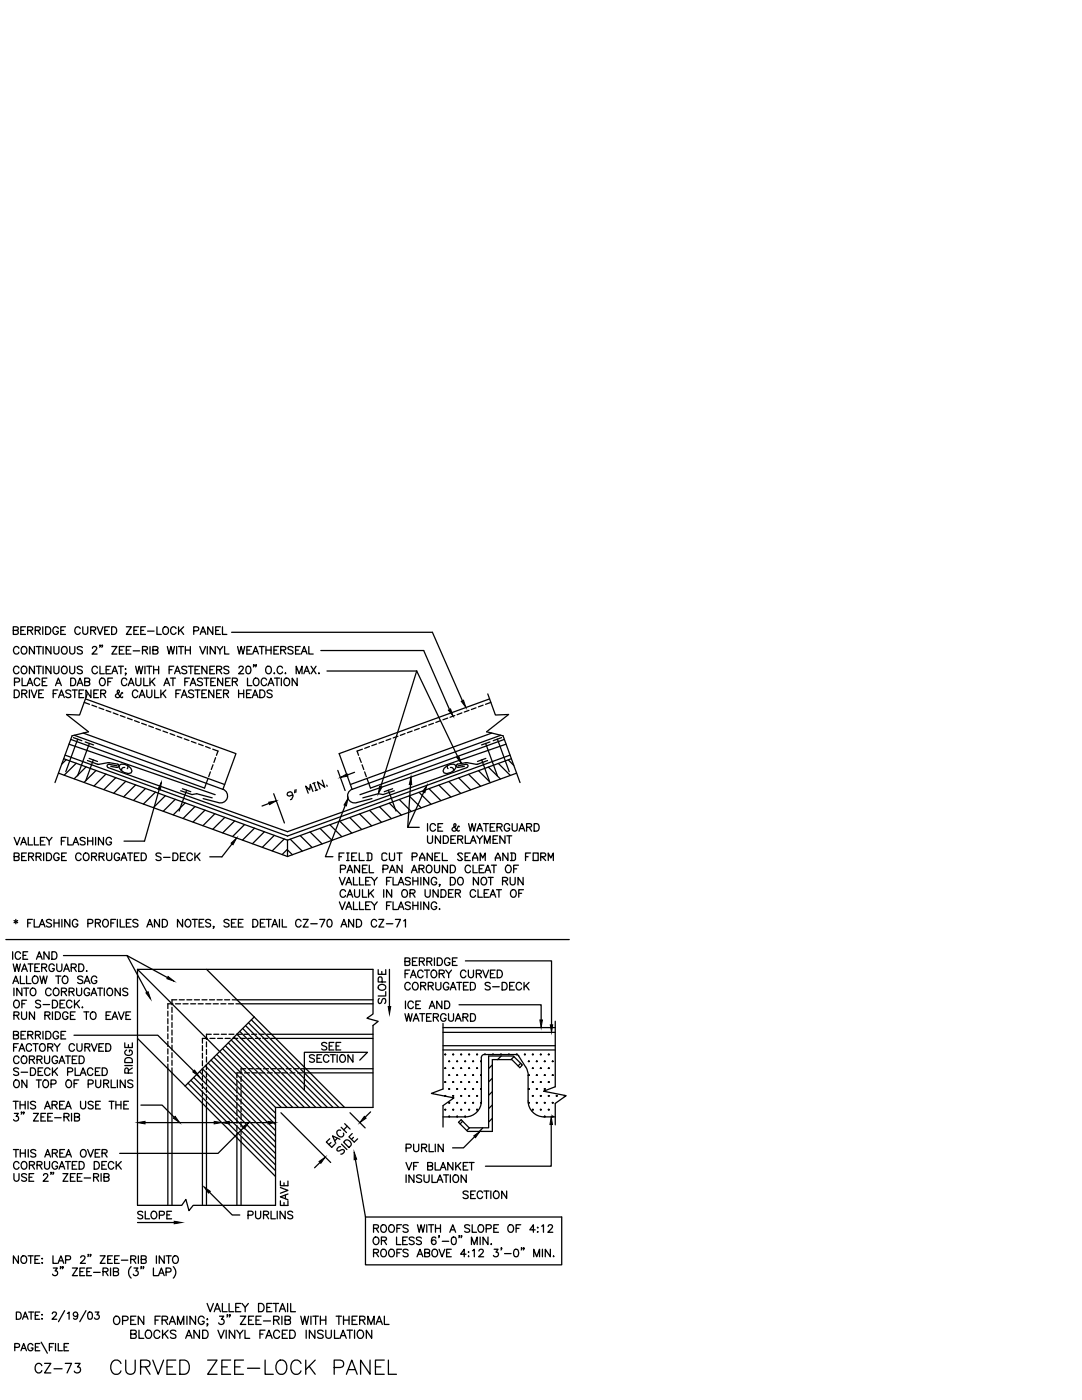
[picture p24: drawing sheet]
<svg xmlns="http://www.w3.org/2000/svg" width="216mm" height="279mm" viewBox="0 0 216 279" stroke-linecap="round" stroke-linejoin="round" font-family="sans-serif">
<defs><g id="words">
<text font-size="6.2" x="20.8" y="275.5">CURVED ZEE-LOCK PANEL</text>
<g font-size="4.9">
<text x="78" y="201.4" transform="rotate(-90 78 201.4)">SLOPE</text>
<text x="5.6" y="275.2">CZ-73</text>
</g>
<g font-size="4.4">
<text x="1.4" y="208.5">BERRIDGE</text>
<text x="1.4" y="215.9">S-DECK PLACED</text>
<text x="1.4" y="213.4">CORRUGATED</text>
<text x="27.2" y="215.5" transform="rotate(-90 27.2 215.5)">RIDGE</text>
<text x="62.8" y="210.6">SEE</text>
<text x="79.7" y="231.1">PURLIN</text>
<text x="79.7" y="234.6">VF BLANKET</text>
<text x="26.1" y="244.5">SLOPE</text>
<text x="58.2" y="241.7" transform="rotate(-90 58.2 241.7)">EAVE</text>
</g>
</g></defs>
<!-- layer: STRCTR -->
<g fill="none" stroke="#000" stroke-width=".25">
<path d="M17.4 138.5l-1.5 4.2-2.6-.1 4.4 3.4-3.3 .8-3.4 9.4M83.1 133.9l-7.1 23.1M97.3 138.5l1.6 4.2 2.6-.1-4.4 3.4 3.3 .8 3.4 9.4M11.7 154.3l45.7 16.6M12.7 151.4l44.7 16.3M13.2 151.6l-.9 .9M15.2 152.3l-2.4 2.4M17.2 153l-2.4 2.4M19.2 153.8l-2.4 2.3M21.1 154.5l-2.3 2.4M23.1 155.2l-2.4 2.4M25.1 155.9l-2.4 2.4"/>
<path d="M27.1 156.6l-2.4 2.4M29 157.4l-2.3 2.3M31 158.1l-2.4 2.4M33 158.8l-2.4 2.4M35 159.5l-2.4 2.4M79.7 159.6l2.3 2.3M81.6 158.8l2.4 2.4M83.6 158.1l2.4 2.4M85.6 157.4l2.4 2.4M87.6 156.7l2.4 2.4M89.6 156l2.3 2.3M91.5 155.3l2.4 2.3"/>
<path d="M93.5 154.5l2.4 2.4M95.5 153.8l2.4 2.4M97.5 153.1l2.4 2.4M99.4 152.4l2.4 2.3M101.4 151.7l1.1 1.1M102 151.4l-44.6 16.3M103.1 154.3l-45.7 16.6M36.9 160.2l-2.3 2.4M38.9 161l-2.4 2.3M40.9 161.7l-2.4 2.4M42.9 162.4l-2.4 2.4M44.9 163.1l-2.4 2.4"/>
<path d="M46.8 163.8l-2.4 2.4M48.8 164.6l-2.4 2.3M50.8 165.3l-2.4 2.4M52.8 166l-2.4 2.4M54.7 166.7l-2.3 2.4M56.7 167.4l-2.4 2.4M57.4 169.5l-1.1 1M57.4 169.6l.9 1M57.4 167.7v3.2M57.9 167.5l2.4 2.4M59.9 166.8l2.4 2.3M61.9 166l2.4 2.4"/>
<path d="M63.9 165.3l2.3 2.4M65.8 164.6l2.4 2.4M67.8 163.9l2.4 2.4M69.8 163.2l2.4 2.3M71.8 162.4l2.4 2.4M73.8 161.7l2.3 2.4M75.7 161l2.4 2.4M77.7 160.3l2.4 2.4M27.4 193.5h47v8.9l-1.2 .8 2.3 .6-1.1 .9v16.3h-19.4v19.6h-16.4l-.9 1-.6-2.2-.8 1.2h-8.9zM35.3 199.5h-1v1M35.8 199.5h1M37.3 199.5h1"/>
<path d="M38.8 199.5h1M40.3 199.5h1M41.8 199.5h1M43.3 199.5h1M44.8 199.5h1M46.3 199.5h28.1M33.5 201.8v1M33.5 203.3v1M33.5 204.8v1M33.5 206.3v1M33.5 207.8v1M33.5 209.3v1"/>
<path d="M33.5 210.9v1M33.5 212.4v28.2M34.3 201v1M34.3 202.5v1.1M34.3 204.1v1M34.3 205.6v1M34.3 207.1v1M34.3 208.6v1M34.3 210.1v1M34.3 211.6v1M34.3 213.1v27.5M34.5 200.3h-1v1"/>
<path d="M35 200.3h1M36.5 200.3h1M36.9 216.7l18.1 18.1M37.5 216.2l17.5 17.4M38 200.3h1M38.1 215.6l16.9 16.9M38.7 215l16.3 16.3M39.3 214.5l15.7 15.7M39.5 200.3h1M39.8 213.9l15.2 15.1M40.4 208.7v1M40.4 210.2v1"/>
<path d="M40.4 211.7v1M40.4 213.2v1M40.4 214.7v1M40.4 216.2v1M40.4 217.7v1.1M40.4 219.2v21.4M40.4 213.3l14.6 14.6M41 212.7l14 14.1M41 200.3h1.1M41.2 207.9v1M41.2 209.4v1M41.2 210.9v1.1"/>
<path d="M41.2 212.5v1M41.2 214v1M41.2 215.5v1M41.2 217v1M41.2 218.5v1M41.2 220v20.6M41.4 207.2h-1v1M41.5 212.1l13.5 13.5M41.9 207.2h1M42.1 211.6l12.9 12.8M42.1 206.4h-.9v1M42.6 200.3h1"/>
<path d="M42.7 206.4h1M42.7 211l12.3 12.3M43.3 210.4l11.7 11.8M43.4 207.2h1M43.8 209.9l11.2 11.1M44.1 200.3h1M44.2 206.4h1M44.4 209.3l11.7 11.7M44.9 207.2h1M45 208.7l12.3 12.3M45.6 208.1l12.8 12.9M45.6 200.3h1"/>
<path d="M45.7 206.4h1M46.1 207.6l13.5 13.4M46.4 207.2h1M46.7 207l14 14M47.1 200.3h27.3M47.2 206.4h1M47.3 215.6v1M47.3 217.1v1M47.3 218.6v1M47.3 206.4l14.6 14.6M47.8 205.8l15.2 15.2M47.9 207.2h1"/>
<path d="M48.1 214.8v1M48.1 216.3v1M48.1 217.8v1M48.1 219.3v1M48.3 214.1h-1v1M48.4 205.3l15.8 15.7M48.7 206.4h1M48.8 214.1h1M49 204.7l16.3 16.3M49.1 213.3h-1v1M49.5 207.2h.9M49.5 213.3h1.1"/>
<path d="M49.6 204.1l16.9 16.9M50.2 203.5l17.4 17.5M50.2 206.4h1M50.3 214.1h1M50.7 203l18.1 18M51 207.2h1M51.1 213.3h1M51.7 206.4h1M51.8 214.1h1M52.5 207.2h1M52.6 213.3h1M53.2 206.4h21.2"/>
<path d="M53.3 214.1h1M54 207.2h20.4M54.1 213.3h1M54.8 214.1h1M55.6 213.3h1M56.3 214.1h1M57.1 213.3h1M57.9 214.1h1M58.6 213.3h1M59.4 214.1h1M60.1 213.3h14.3M60.9 214.1h13.5"/>
<path d="M88.4 204.3v13l-2.3 .9 4.5 .9-2.2 1.6v4.2M88.4 209.5h22.4M88.7 210.5h.2M88.7 216h.2M88.7 213.2h.2M88.7 218.7h.2M88.8 210.4v.1M88.8 213.2h.1M88.8 215.9v.1M88.8 218.7h.1M88.8 213.1v.1M88.8 218.6v.1"/>
<path d="M88.9 218.7h.1M88.9 215.9v.1M88.9 213.2h.1M88.9 210.4v.1M89.5 217.4h.2M89.5 214.6h.2M89.5 211.9h.2M89.6 211.8h.1M89.6 214.5h.1M89.6 217.3h.1M89.6 211.7v.2M89.6 214.5v.1"/>
<path d="M89.6 217.2v.2M89.6 220v.1M89.7 211.8h.1M89.7 214.5h.1M89.7 217.3h.1M90.3 210.5h.2M90.3 216h.2M90.3 213.2h.2M90.3 218.7h.2M90.4 210.4h-.1M90.4 213.1l-.1 .1M90.4 215.9h-.1"/>
<path d="M90.4 218.6l-.1 .1M90.4 210.4v.1M90.4 213.1v.1M90.4 215.9v.1M90.4 218.6v.1M90.5 218.7h.1M90.5 215.9v.1M90.5 213.2h.1M90.5 210.4v.1M91.1 217.4h.2M91.1 214.6h.2M91.1 211.9h.2"/>
<path d="M91.2 211.8h.1M91.2 214.5h.1M91.2 217.3h.1M91.2 211.7v.2M91.2 214.5v.1M91.2 217.2v.2M91.2 220v.1M91.3 217.3v.1M91.3 214.5v.1M91.3 211.8v.1M91.9 210.5h.2M91.9 216h.2"/>
<path d="M91.9 213.2h.2M91.9 218.7h.2M92 210.4h-.1M92 213.1l-.1 .1M92 215.9h-.1M92 218.6l-.1 .1M92 210.4v.1M92 213.1v.1M92 215.9v.1M92 218.6v.1M92.1 218.7h.1M92.1 215.9v.1"/>
<path d="M92.1 213.2h.1M92.1 210.4v.1M92.7 217.3h.2M92.7 214.5h.2M92.7 211.8h.2M92.8 211.8v.1M92.8 214.5v.1M92.8 217.3v.1M92.8 211.7v.2M92.8 217.2v.2M92.8 220v.1M93.5 210.5h.2"/>
<path d="M93.5 216h.2M93.5 213.2h.2M93.5 218.7h.2M93.6 210.4h-.1M93.6 213.1l-.1 .1M93.6 215.9h-.1M93.6 218.6l-.1 .1M93.6 210.4v.1M93.6 213.1v.1M93.6 215.9v.1M93.6 218.6v.1M93.7 218.7h.1"/>
<path d="M93.7 215.9v.1M93.7 213.2h.1M93.7 210.4v.1M94.3 217.4h.2M94.3 214.6h.2M94.3 211.9h.2M94.3 211.8v.1M94.3 214.5v.1M94.3 217.3v.1M94.4 211.8v.1M94.4 214.5v.1M94.4 217.3v.1"/>
<path d="M94.4 211.7l.1 .1M94.4 214.5h.1M94.4 217.2l.1 .1M94.4 220h.1M95.1 210.4h.2M95.1 215.9h.2M95.1 213.2h.2M95.1 218.7h.2M95.2 210.4v.1M95.2 213.1v.1M95.2 215.9v.1M95.2 218.6v.1"/>
<path d="M95.9 217.4h.1M95.9 214.6h.1M95.9 211.9h.1M95.9 211.8v.1M95.9 214.5v.1M95.9 217.3v.1M96 211.7v.2M96 214.5v.1M96 217.2v.2M96 220v.1M96 211.1v8.6M96.1 219.7a3.2 3.2 0 0 1-3.2 3.2h-4.5"/>
<path d="M96.7 210.5h6.3M96.7 210.5v-.1a.65 .65 0 0 0-.7 .7M96.8 210.4v.1M96.8 210.4h.1M97.5 210.7h4.9l1.8 1.8-.5 .6-1.6-1.6h-3.9v14.3h-4.9l-1.8-1.8 .5-.5 1.6 1.6h3.9zM98.2 217.9l-.7 .7M98.2 215.2l-.7 .7M98.2 212.5l-.7 .7M98.3 210.4v.1M98.4 210.4v.1M98.4 210.4h.1M99.9 210.4h.1"/>
<path d="M100 210.4v.1M100 210.7l-.7 .8M101.5 210.4h.1M101.5 210.4v.1M101.6 210.4v.1M102.6 210.9l-.7 .6M103 210.4l.5 .3M103.1 210.4v.1M103.1 210.5h.1M103.2 210.4v.1M103.5 210.7l1.6 2.6 .3 1.3M103.9 212.2l-.5 .5"/>
<path d="M104.7 210.4l.1 .1M104.7 210.4v.1M104.7 210.4h.1M105.4 219.7a3.2 3.2 0 0 0 3.2 3.2h2.2M105.4 214.6v5.1M105.4 217.4h.2M105.4 214.6h.2M105.4 211.9h.2M105.4 217.3l.1 .1M105.4 214.5l.1 .1M105.4 211.8l.1 .1M105.5 211.7v.2"/>
<path d="M105.5 214.5v.1M105.5 217.2v.2M105.5 220v.1M105.5 211.8h.1M105.5 214.5h.1M105.5 217.3h.1M106.2 210.5h.2M106.2 216h.2M106.2 213.2h.2M106.2 218.7h.2M106.2 218.7h.1M106.2 215.9l.1 .1"/>
<path d="M106.2 213.2h.1M106.2 210.4l.1 .1M106.3 210.4v.1M106.3 213.1v.1M106.3 215.9v.1M106.3 218.6v.1M106.3 210.4h.1M106.3 213.1l.1 .1M106.3 215.9h.1M106.3 218.6l.1 .1M107 217.4h.2M107 214.6h.2"/>
<path d="M107 211.9h.2M107 217.3l.1 .1M107 214.5l.1 .1M107 211.8l.1 .1M107.1 211.7v.2M107.1 214.5v.1M107.1 217.2v.2M107.1 220v.1M107.1 211.8h.1M107.1 214.5h.1M107.1 217.3h.1M107.8 210.5h.2"/>
<path d="M107.8 216h.2M107.8 213.2h.2M107.8 218.7h.2M107.9 210.4v.1M107.9 213.1v.1M107.9 215.9v.1M107.9 218.6v.1M107.9 210.4h.1M107.9 213.1l.1 .1M107.9 215.9h.1M107.9 218.6l.1 .1M108.6 217.4h.2"/>
<path d="M108.6 214.6h.2M108.6 211.9h.2M108.6 217.3l.1 .1M108.6 214.5l.1 .1M108.6 211.8l.1 .1M108.7 211.7v.2M108.7 214.5v.1M108.7 217.2v.2M108.7 220v.1M108.8 211.8v.1M108.8 214.5v.1M108.8 217.3v.1"/>
<path d="M109.4 210.5h.2M109.4 216h.2M109.4 213.2h.2M109.4 218.7h.2M109.4 218.7h.1M109.4 215.9v.1M109.4 213.2h.1M109.4 210.4v.1M109.5 210.4v.1M109.5 213.1v.1M109.5 215.9v.1M109.5 218.6v.1"/>
<path d="M109.5 210.4h.1M109.5 213.1l.1 .1M109.5 215.9h.1M109.5 218.6l.1 .1M110.2 214.6h.2M110.2 211.9h.2M110.3 211.8h-.1M110.3 214.5h-.1M110.3 211.7v.2M110.3 214.5v.1M110.3 220v.1M110.4 211.8l-.1 .1"/>
<path d="M110.4 214.5l-.1 .1M110.8 203.8v13.1l-2.3 .9 4.5 .9-2.2 1.5v4.3M111 218.7h.2M111 218.7h.1M111.1 218.6v.1M111.2 218.7h-.1M112.6 218.7h.2M112.7 218.6v.1M47.3 220.1v1M47.3 221.6v1M47.3 223.1v1M47.3 224.6v1"/>
<path d="M47.3 226.1v14.5M48.1 220.8v1.1M48.1 222.4v1M48.1 223.9v1M48.1 225.4v1M48.1 226.9v13.7M56.1 222.1l9.9 9.9M63.8 232l-1 1.1M69.8 222.1l3.1 3M73.9 221.9l-1 1.1M88.7 221.5h.2M88.8 221.4v.1"/>
<path d="M88.9 221.4v.1M89.5 220.1h.2M89.5 222.9h.2M89.6 220h.1M89.6 222.8h.1M89.6 222.8v.1M89.7 220v.1M89.7 222.8v.1M90.3 221.5h.2M90.4 221.4h-.1M90.4 221.4v.1M90.5 221.4v.1"/>
<path d="M91.1 220.1h.2M91.1 222.9h.2M91.2 220h.1M91.2 222.8h.1M91.2 222.8v.1M91.3 222.8v.1M91.3 220v.1M91.9 221.5h.2M92 221.4h-.1M92 221.4v.1M92.1 221.4v.1M92.3 223.8l-.5 .5"/>
<path d="M92.7 220h.2M92.7 222.8h.2M92.8 222.8v.1M93.5 221.5h.2M93.6 221.4h-.1M93.6 221.4v.1M93.7 221.4v.1M93.7 225.1l-.6 .5M94.3 220.1h.2M94.3 220v.1M94.4 220v.1M95.1 221.4h.2"/>
<path d="M95.2 221.4v.1M95.9 220v.1M96 220l-.1 .1M96.4 225.1l-.8 .7M98.2 220.5l-.7 .7M98.2 223.2l-.7 .7M105.4 220.1h.2M105.4 220l.1 .1M105.5 220h.1M106.2 221.5h.2M106.2 221.4l.1 .1M106.3 221.4v.1"/>
<path d="M106.3 221.4h.1M107 220.1h.2M107 220l.1 .1M107.1 220h.1M107.8 221.5h.2M107.9 221.4h-.1M107.9 221.4v.1M107.9 221.4h.1M108.6 220.1h.2M108.6 222.9h.2M108.6 222.8l.1 .1M108.6 220l.1 .1"/>
<path d="M108.7 222.8v.1M108.8 220v.1M108.8 222.8v.1M109.4 221.5h.2M109.4 221.4v.1M109.5 221.4v.1M109.5 221.4h.1M110.2 220.1h.2M110.2 222.9h.2M110.3 220h-.1M110.3 222.8h-.1M110.3 222.8v.1"/>
<path d="M110.4 220l-.1 .1M110.4 222.8l-.1 .1"/>
</g>
<!-- layer: CMP-FLSH -->
<g fill="none" stroke="#000" stroke-width=".25">
<path d="M17.1 139.5l30 10.9-2.6 7.1M97.7 139.5l-30 10.9 2.6 7.1 29.6-10.8M13 150.7l44.4 16.1 44.4-16.1M13.8 148.5l29.1 10.1M14.1 147.6l26.7 9.7 .7-1.8M14.7 147.2l1.6 .6M14.8 146.7l29.7 10.8M15.5 147.5l-2.4 6.5M16.6 146.3l28.2 10.3M16.8 140.2l1.1 .4M17 148.1l1.7 .6M17.4 151.8a4.5 4.5 0 0 0 4.3 .4l1.8 .3a.33 .33 0 0 1 .2 .4 .33 .33 0 0 1-.4 .2"/>
<path d="M17.8 151.4l1.7 .6M17.8 148.4l-2.3 6.4M18.3 140.7l1 .4M18.6 151.7l-1.5 4.1M19.8 141.3l.9 .3M21.2 141.8l.9 .3M21.8 152.5l1.6 .3M21.8 152.6a.33 .33 0 0 0-.4 .2 .33 .33 0 0 0 .2 .4l35.8 12.8 35.7-12.8a.33 .33 0 0 0 .3-.4 .33 .33 0 0 0-.4-.2l-1.6 .2M22.1 152.9l1.2 .3M22.6 142.3l.9 .3M24 142.8l1 .3M24.9 153.2l-.5 .1-.1 .5"/>
<path d="M25.4 143.3l1 .4M25.5 152.8v.2l-.1 .4M25.5 154.4a1.64 1.64 0 0 1-1.7-1.6 1.73 1.73 0 0 1 2.5 1.1l-.2 .4-.5 .1M26.8 143.8l1 .4M28.3 144.3l.9 .4M29.7 144.9l.9 .3M31.1 145.4l.9 .3M32.5 145.9l1 .3M33.9 146.4l1 .4M35.4 146.9l.9 .4M36.1 157.8l2.2 .8 1-.2 3 .8M36.4 157.4l1.7 .6"/>
<path d="M36.8 147.4l.9 .4M37.2 157.7l-1.5 4.2M38.2 148l.9 .3M39.6 148.5l.9 .3M40.5 159.4l3 .8M41 149l1 .3M42 154l-.4 1M42.4 149.5l1.1 .4-.3 .8M42.5 152.6l-.4 1M43 151.2l-.3 1M44.5 157.5a1.41 1.41 0 0 1 .8 1.8 1.41 1.41 0 0 1-1.8 .9M70.3 157.5a1.41 1.41 0 0 0-.9 1.8 1.41 1.41 0 0 0 1.8 .9l3-.8"/>
<path d="M71.7 151.2l.4 1M72.2 152.6l.4 1M72.3 149.5l-1 .4 .3 .8M72.8 154l.3 1M73.7 149l-.9 .3M75.1 148.5l-.9 .3M76.6 148l-1 .3M77.5 157.7l1.5 4.2M78 147.4l-1 .4M78.3 157.4l-1.6 .6M78.7 157.8l-2.3 .8-.9-.2-3.1 .8M79.4 146.9l-.9 .4"/>
<path d="M80.8 146.4l-.9 .4M82.2 145.9l-.9 .3M83.7 145.4l-1 .3M85.1 144.9l-1 .3M86.5 144.3l-1 .4M87.9 143.8l-.9 .4M89.2 154.4a1.6 1.6 0 0 0 1.7-1.6 1.73 1.73 0 0 0-2.5 1.1l.2 .4 .5 .1M89.3 152.8v.4l.1 .2M89.3 143.3l-.9 .4M89.9 153.2l.5 .1 .1 .5M90.7 142.8l-.9 .3M92.2 142.3l-1 .3"/>
<path d="M93.6 141.8l-1 .3M95 141.3l-.9 .3M95.3 152.5h-.2a5.5 5.5 0 0 0-4 .1 .33 .33 0 0 0 0 .4 .33 .33 0 0 0 .4 .1l1.2-.2M96.1 151.7l1.5 4.1M96.4 140.7l-.9 .4M96.9 148.4l2.4 6.4M97 151.4l-1.7 .6M97.3 151.8l-2 .7M97.8 148.1l-1.7 .6M97.9 140.2l-1 .4M98.1 146.3l-28.2 10.3M99.3 147.5l2.3 6.5"/>
<path d="M100.1 147.2l-1.7 .6M100.6 147.6l-26.7 9.7-.6-1.8M101 148.5l-29.2 10.1M27.4 193.5l16.4 16.4M41.2 193.5l9.5 9.5-13.8 13.7-9.5-9.5M88.4 206h22.4M88.4 205.1h22.4M88.4 208.7h22.4"/>
</g>
<!-- layer: BORDER -->
<g fill="none" stroke="#000" stroke-width=".25">
<path d="M1.2 187.5h112.4M2.9 268.9l.9-.1 .1-.2-.1-.3-.2-.2h-.7v1.5M3.3 261.8h.5a.78 .78 0 0 1 .4 .8 .78 .78 0 0 1-.4 .7h-.5zM4.2 269.6l.5-1.5 .6 1.5M4.4 269.1h.7M4.5 263.3l.5-1.5 .6 1.5M4.7 262.8h.7M5.7 261.8h1M6.2 261.8v1.5M6.6 268.5a.52 .52 0 0 0-.6-.4 .52 .52 0 0 0-.4 .6v.3a.51 .51 0 0 0 .5 .6 .51 .51 0 0 0 .5-.6h-.4M7 262.5h.6M7.1 268.8h.5"/>
<path d="M7.9 261.8h-.9v1.5h.9M7.9 268.1h-.8v1.5h.8M8.2 267.9l1.2 2.2M8.4 262.3v.2zM8.4 263.1v.2zM9.8 268.8h.6M10.4 262.2l.3-.4 .4 .1 .2 .2-.2 .5-.7 .7h.9M10.7 268.1h-.9v1.5M11.1 268.1v1.5M11.6 268.1v1.5h.9M12.8 268.8h.5M12.9 261.6l-1.2 2.2"/>
<path d="M13.4 262.1l.4-.3v1.5M13.7 268.1h-.9v1.5h.9M15.5 262.3a.45 .45 0 0 1-.6 .4 .45 .45 0 0 1-.2-.7 .45 .45 0 0 1 .7 .1l.1 .2a.67 .67 0 0 1-.5 1l-.3-.2M17.2 261.6l-1.3 2.2M17.7 261.9a.48 .48 0 0 1 .7 .2v.4a.61 .61 0 0 1-.5 .8 .95 .95 0 0 1-.2-1.4zM19 261.8h.7l-.4 .6a.48 .48 0 0 1 .4 .8 .48 .48 0 0 1-.9-.2M23 262.8a.79 .79 0 0 1 .9 .3 .79 .79 0 0 1-.2 1l-.1 .1a.81 .81 0 0 1-1-.4 .81 .81 0 0 1 .4-1zM24.5 263.5h.7a.43 .43 0 0 0 .4-.4 .43 .43 0 0 0-.4-.4h-.7v1.6M26.1 266.2h.9l.2-.3-.1-.3-.3-.1h-.7v1.6h.7l.3-.2v-.5l-.3-.2M26.1 263.5h.6M27.1 262.7h-1v1.6h1M27.7 265.5v1.6h1"/>
<path d="M28.7 262.7v1.6l-1.1-1.6v1.6M29.3 265.5a.78 .78 0 0 1 1 .8 .78 .78 0 0 1-1 .7l-.3-.5v-.4zM31 263.5h.6M31.9 265.8a.6 .6 0 0 0-.7-.3 .6 .6 0 0 0-.5 .6v.4a.6 .6 0 0 0 .5 .6 .6 .6 0 0 0 .7-.4M32 262.7h-1v1.6M32.3 263.5l1-.1 .2-.2-.1-.4-.3-.1h-.8v1.6M32.4 265.5v1.6M32.8 266.2l.7 .9M32.9 263.5l.6 .8M33.5 265.5l-1.1 1M33.8 264.3l.6-1.6 .6 1.6M34 263.8h.8"/>
<path d="M35.1 265.7a.63 .63 0 0 0-1.1 .1l.2 .3 .8 .3a.4 .4 0 0 1 0 .6 .81 .81 0 0 1-1-.1M35.4 264.3v-1.6l.6 1.6 .7-1.6v1.6M37 267.1l.7-1.6 .6 1.6M37.3 266.5h.8M37.3 262.7v1.6M39 262.7v1.6l-1.1-1.6v1.6M39.8 265.5v1.6l-1.1-1.6v1.6M40.4 265.5h.6a.88 .88 0 0 1 .5 .8 .88 .88 0 0 1-.5 .8h-.6zM40.7 263.1a.6 .6 0 0 0-.7-.4 .6 .6 0 0 0-.4 .6v.4a.58 .58 0 0 0 .5 .6 .58 .58 0 0 0 .6-.6h-.3M41.3 263.3h.2zM41.3 260.1l.7 1.7 .6-1.7M41.5 264.2h-.2h.2l-.2 .4"/>
<path d="M42.7 261.8l.7-1.7 .6 1.7M43 261.2h.8M43.5 265.5l.6 1.6 .6-1.6M43.8 262.7h.8l-.4 .6a.55 .55 0 0 1 .4 .9 .55 .55 0 0 1-1-.2M44.4 260.1v1.7h.9M45.1 265.5v1.6M45.4 262.4h-.1h.1l-.1 .4M45.7 260.1v1.7h1M45.9 262.4h-.2h.2l-.2 .4M46.8 265.5v1.6l-1.1-1.6v1.6M47 260.9h.7M47.3 265.5l.6 .7v.9"/>
<path d="M47.9 262.7h1.2l-1.2 1.6h1.2M48.1 260.1h-1.1v1.7h1.1M48.3 260.1l.6 .8v.9M48.5 265.5l-.6 .7M48.9 265.5v1.6h.9M49.6 260.1l-.7 .8M49.6 263.5h.6M50.6 262.7h-1v1.6h1M51.1 263.5h.6M51.6 260.1h.5a.88 .88 0 0 1 .6 .9 .88 .88 0 0 1-.6 .8h-.5zM51.9 266.2h.6M52.1 262.7h-1v1.6h1"/>
<path d="M52.6 263.6h1.4M52.9 265.5h-1v1.6M53 267.1l.7-1.6 .6 1.6M53.2 260.9h.7M53.3 266.5h.7M54.3 260.1h-1.1v1.7h1.1M54.5 260.1h1.1M54.6 263.5l.9-.1 .2-.4-.4-.3h-.7v1.6M55 260.1v1.7M55.1 263.5l.6 .8M55.7 261.8l.7-1.7 .6 1.7M55.8 265.8a.61 .61 0 0 0-.7-.3 .61 .61 0 0 0-.5 .6v.4a.61 .61 0 0 0 .5 .6 .61 .61 0 0 0 .7-.4"/>
<path d="M56 261.2h.8M56.2 262.7v1.6M56.3 266.2h.6M56.9 263.5l.9-.1 .2-.2-.2-.4-.9-.1v1.6h.7l.4-.3a.42 .42 0 0 0-.4-.5M57.3 265.5h-1v1.6h1M57.4 260.1v1.7M57.8 265.5h.6a.87 .87 0 0 1 .5 .8 .87 .87 0 0 1-.5 .8h-.6zM58 260.1v1.7h1M60 262.7l.4 1.6 .4-1.6 .4 1.6 .4-1.6M61.1 265.5v1.6M62 262.7v1.6M62.4 262.7h1.1"/>
<path d="M62.8 265.5v1.6l-1.1-1.6v1.6M63 262.7v1.6M63.9 263.5h1.1M63.9 262.7v1.6M64.5 265.7a.62 .62 0 0 0-1.1 .1l.1 .3 .8 .3 .2 .5a.73 .73 0 0 1-1.1 0M65 265.5v1.1a.56 .56 0 0 0 .6 .5 .56 .56 0 0 0 .5-.5v-1.1M65 262.7v1.6M66.7 265.5v1.6h1M67.1 262.7h1M67.6 262.7v1.6M67.8 267.1l.7-1.6 .6 1.6M68.1 266.5h.8"/>
<path d="M68.5 263.5h1.1M68.5 262.7v1.6M69.2 265.5h1.1M69.6 262.7v1.6M69.8 265.5v1.6M70.3 263.5h.6M70.7 265.5v1.6M71.3 262.7h-1v1.6h1M71.6 265.5a.78 .78 0 0 1 1 .8 .78 .78 0 0 1-1 .7l-.3-.5v-.4zM71.8 263.5l.9-.1 .1-.2v-.4l-.3-.1h-.7v1.6M72.3 263.5l.5 .8M73.4 264.3v-1.6l.6 1.6 .7-1.6v1.6"/>
<path d="M74.2 265.5v1.6l-1.1-1.6v1.6M75 264.3l.7-1.6 .6 1.6M75.3 263.8h.8M76.7 262.7v1.6h.9"/>
</g>
<!-- layer: DIM-TXT -->
<g fill="#000" stroke="#000" stroke-width=".2">
<path d="M92 140l.5-.3 .5 1.5zM32.2 156.1l-.2 1.5-.5-.1zM67.9 155.2l1.3-.8 .2 .5zM82 155.1l.2 1.5h-.5zM85.2 156.7l-.4 1.5-.5-.2zM89.5 141.7l.4-.2 .5 1.4zM91.1 151.2l.5-.3 .5 1.5zM46.1 168.3l1.1-1.1-.7 1.4zM53.6 160.1l1.5-.3-1.3 .8zM69.4 159.3l-.3 1.5-.4-.2zM29.1 198.2l.5-.3 .4 1.5zM33.5 194.9l1.2 .9-1.4-.5z"/>
<path d="M38.5 213.9l.3-.3 .9 1.2zM107.7 203.6h.5l-.2 1.5zM109.8 204.5h.5l-.2 1.5zM27.4 224l1.5-.2v.5zM34.6 223.2l.4-.4 .8 1.2zM40.7 236.9l1.3 .9-.4 .3zM42.7 223.8l1.5 .2-1.5 .3zM44.2 224l1.5-.2v.5zM48.4 224.9l1.2-.9-.9 1.3zM53.5 223.8l1.5 .2-1.5 .3zM70.7 229.9l.5 1.4-.5 .2zM94.5 226.7l1.3-.9-.9 1.2z"/>
<path d="M110 222.9l.2 1.5h-.5z"/>
</g>
<g fill="none" stroke="#000" stroke-width=".25">
<path d="M2.7 125.8l.8-.1 .1-.2v-.3l-.9-.1v1.5l.9-.1v-.5l-.3-.2M2.8 137.7h.6a.82 .82 0 0 1 .5 .8 .82 .82 0 0 1-.5 .7h-.6zM2.9 136.1h.9l.1-.3-.1-.4-.9-.1v1.5M3.8 133.3a.56 .56 0 0 0-.7-.3 .56 .56 0 0 0-.4 .5 .63 .63 0 0 0 .2 .8 .63 .63 0 0 0 .8 0l.1-.2M3.8 129.4a.56 .56 0 0 0-.7-.4 .56 .56 0 0 0-.4 .6v.4a.56 .56 0 0 0 .4 .5 .56 .56 0 0 0 .7-.3M4.2 125.8h.5M4.3 133.2l.2-.2a.73 .73 0 0 1 .9 .7 .73 .73 0 0 1-.8 .8l-.3-.2-.1-.4zM4.3 129.2l.2-.1a.71 .71 0 0 1 .9 .7 .71 .71 0 0 1-.9 .7l-.3-.5zM4.3 138.4h.9l.2-.4-.4-.3h-.7v1.5M4.4 135.3v1.5h.9M4.9 138.4l.5 .8M5.1 125.1h-.9v1.5h.9"/>
<path d="M5.4 136.8l.6-1.5 .5 1.5M5.5 125.8l.9-.1 .1-.2v-.3l-.3-.1h-.7v1.5M5.6 136.3h.7M5.9 137.7v1.5M6 125.8l.5 .8M6.2 137.7l.6 1.5 .6-1.5M6.9 133v1.5l-1-1.5v1.5M6.9 129v1.5l-1-1.5v1.5M7 125.8l.9-.1 .1-.5-1-.1v1.5M7.2 133h1M7.2 129h1M7.5 125.8l.5 .8"/>
<path d="M7.7 129v1.5M7.7 133v1.5M7.7 138.4h.6M7.9 135.7a.56 .56 0 0 0-.6-.4 .56 .56 0 0 0-.5 .6v.4a.56 .56 0 0 0 .5 .5 .56 .56 0 0 0 .6-.3M8.4 136.1h.6M8.5 125.1v1.5M8.6 129v1.5M8.6 133v1.5M8.7 137.7h-1v1.5h1M9.1 125.1h.5a.81 .81 0 0 1 .5 .7 .81 .81 0 0 1-.5 .8h-.5zM9.4 135.3h-1v1.5h1M10.2 133v1.5l-1-1.5v1.5"/>
<path d="M10.2 129v1.5l-1-1.5v1.5M10.6 138.4h.6M10.8 133v1a.5 .5 0 0 0 .5 .5 .5 .5 0 0 0 .5-.5v-1M10.8 129v1.1a.5 .5 0 0 0 .5 .4 .5 .5 0 0 0 .5-.4v-1.1M11.1 136.8l.5-1.5 .6 1.5M11.3 136.3h.7M11.5 137.7h-.9v1.5M11.6 125.4a.56 .56 0 0 0-.6-.3 .56 .56 0 0 0-.5 .6v.3a.54 .54 0 0 0 .6 .6 .54 .54 0 0 0 .5-.6h-.3M11.7 139.2l.6-1.5 .5 1.5M11.9 138.7h.7M12.1 125.8h.6M12.5 133a.73 .73 0 0 1 .9 .7 .73 .73 0 0 1-.7 .8 .89 .89 0 0 1-.2-1.5z"/>
<path d="M12.5 129.1a.71 .71 0 0 1 .9 .7 .71 .71 0 0 1-.9 .7l-.2-.5v-.6zM13.1 125.1h-1v1.5h1M13.9 133v1a.5 .5 0 0 0 .5 .5 .5 .5 0 0 0 .5-.5v-1M13.9 129v1.1a.52 .52 0 0 0 .5 .4 .52 .52 0 0 0 .5-.4v-1.1M14.1 135.3h.5a.81 .81 0 0 1 .5 .8 .81 .81 0 0 1-.5 .7h-.5zM14.1 137.9a.55 .55 0 0 0-.5-.2 .55 .55 0 0 0-.5 .4l.2 .2 .7 .3 .1 .4a.66 .66 0 0 1-1 0M14.4 137.7h1M14.9 137.7v1.5M15.4 136.8l.6-1.5 .5 1.5M15.6 136.3h.7M15.8 138.4h.5M16 125.4a.56 .56 0 0 0-.6-.3 .56 .56 0 0 0-.5 .6v.3a.56 .56 0 0 0 .5 .6 .56 .56 0 0 0 .6-.3"/>
<path d="M16.4 133.2a.58 .58 0 0 0-1 .1l.2 .2 .7 .3 .1 .5a.68 .68 0 0 1-1 0M16.4 129.2a.58 .58 0 0 0-1 .2l.2 .2 .7 .3 .1 .4a.68 .68 0 0 1-1 0M16.5 125.1v1.1a.5 .5 0 0 0 .5 .4 .5 .5 0 0 0 .5-.4v-1.1M16.7 137.7h-.9v1.5h.9M16.9 136.1l.9-.1 .1-.4-.3-.3h-.7v1.5h.9l.1-.5-.3-.2M18.1 125.8l.9-.1 .1-.2-.1-.3-.9-.1v1.5M18.1 137.7v1.5l-.9-1.5v1.5M18.4 129.4l.3-.4 .5 .1 .1 .2-.2 .5-.7 .7h1M18.6 125.8l.5 .8M18.7 138.4h.6M19.4 125.1l.6 1.5 .5-1.5M19.4 133.3a.56 .56 0 0 0-.6-.3 .56 .56 0 0 0-.4 .5 .63 .63 0 0 0 .2 .8 .63 .63 0 0 0 .8 0v-.2"/>
<path d="M19.6 137.7h-.9v1.5h.9M19.9 133v1.5h.9M20 135.5l.1-.1a.71 .71 0 0 1 .9 .7 .71 .71 0 0 1-.9 .7l-.3-.5zM20 128.8h-.1h.1l-.1 .4M20.1 138.4h.9v-.5l-.9-.2v1.5M20.5 128.8h-.2h.2l-.2 .4M20.6 138.4l.5 .8M20.9 125.8h.6M21.2 133.7h.5M21.5 136.1h.6M21.8 125.1h-.9v1.5h.9M22.1 133h-.9v1.5h.9"/>
<path d="M22.3 125.1h.5a.81 .81 0 0 1 .5 .7 .81 .81 0 0 1-.5 .8h-.5zM22.3 134.5l.6-1.5 .6 1.5M22.3 129h1l-1 1.5h1M22.4 135.3h-.9v1.5M22.5 134h.7M23.6 133h1M23.8 129.7h.6M24.1 133v1.5M24.5 138.4l-.2-.2-.2 .6a.51 .51 0 0 1-.6 .5 .51 .51 0 0 1-.5-.5l.8-.6v-.3l-.2-.2-.2 .2 .1 .4 .6 .8 .3 .1 .1-.1M24.8 129h-1v1.5h1M25 133.4v.2zM25.1 134.4h-.1h.1l-.1 .3"/>
<path d="M25.2 129.7h.6M25.2 125.1h1l-1 1.5h1M25.3 135.7a.54 .54 0 0 0-.6-.4 .54 .54 0 0 0-.5 .6v.4a.54 .54 0 0 0 .5 .5 .54 .54 0 0 0 .6-.3M25.6 136.8l.6-1.5 .5 1.5M25.8 136.3h.7M26.1 129h-.9v1.5h.9M26.6 129.9h1.3M26.7 125.8h.6M27.1 133l.3 1.5 .4-1.5 .3 1.5 .4-1.5M27.1 135.3v1.1a.52 .52 0 0 0 .5 .4 .52 .52 0 0 0 .5-.4v-1.1M27.5 138.1a.56 .56 0 0 0-.6-.4 .56 .56 0 0 0-.5 .6v.4a.56 .56 0 0 0 .5 .5 .56 .56 0 0 0 .6-.3M27.7 125.1h-1v1.5h1"/>
<path d="M27.8 139.2l.5-1.5 .6 1.5M28 138.7h.7M28.1 125.8h.6M28.4 129.7h.9l.1-.5-1-.2v1.5M28.7 135.3v1.5h.9M28.9 133v1.5M28.9 129.7l.5 .8M29 125.1h-.9v1.5h.9M29.3 137.7v1.1l.1 .2 .3 .2a.5 .5 0 0 0 .6-.4v-1.1M29.3 133h1M29.4 126h1.3M29.8 133v1.5"/>
<path d="M29.9 135.3v1.5M29.9 129v1.5M30.3 136l.6 .8M30.5 129.7h.9l.1-.4-.3-.3h-.7v1.5h.9l.1-.5-.3-.3M30.7 133.7h1M30.7 133v1.5M30.9 137.7v1.5h.8M30.9 135.3l-1 1M31.3 125.1v1.5h.9M31.7 133v1.5M32.1 137.7v1.5M32.5 138.4l.6 .8"/>
<path d="M32.6 125.3a.69 .69 0 0 1 1 .1 .69 .69 0 0 1-.1 1l-.2 .1a.73 .73 0 0 1-.8-.3 .73 .73 0 0 1 .1-.9zM32.7 136.8l.6-1.5 .6 1.5M32.9 136.3h.7M33.1 137.7l-1 1M33.4 129l.3 1.5 .4-1.5 .4 1.5 .3-1.5M33.7 133.7h.6M34 135.3h1M34.5 135.3v1.5M34.7 133h-1v1.5M34.8 134.5l.6-1.5 .6 1.5M35 134h.8M35.1 138.4h.6"/>
<path d="M35.1 125.4a.56 .56 0 0 0-.6-.3 .56 .56 0 0 0-.5 .6v.3a.56 .56 0 0 0 .5 .6 .56 .56 0 0 0 .6-.3M35.2 129v1.5M35.6 129h1M35.6 125.1v1.5M36 125.7l.6 .9M36.1 137.7h-1v1.5M36.1 129v1.5M36.2 139.2l.6-1.5 .5 1.5M36.4 138.7h.7M36.6 125.1l-1 1M36.9 136.1h.6M37 129.7h1"/>
<path d="M37 129v1.5M37.3 133.2l-.4-.2-.6 .2 .1 .3 .8 .4 .1 .4a.66 .66 0 0 1-1 0M37.6 133h1M37.8 135.3h-.9v1.5M38 136.8l.5-1.5 .6 1.5M38 129v1.5M38.1 133v1.5M38.2 136.3h.7M38.6 137.9a.57 .57 0 0 0-.5-.2 .57 .57 0 0 0-.5 .4l.2 .2 .7 .3 .1 .4a.68 .68 0 0 1-1 0M38.7 125.9l.8-.1 .2-.2-.1-.4-.9-.1v1.5M38.9 133.7h.6M38.9 137.7h1"/>
<path d="M39.4 137.7v1.5M39.9 133h-1v1.5h1M39.9 129l.5 1.5 .6-1.5M39.9 126.6l.6-1.5 .6 1.5M40.2 126.1h.7M40.3 138.4h.6M40.4 135.5l-.1-.1a.58 .58 0 0 0-.9 .3l.3 .3 .6 .3 .1 .3-.1 .2a.72 .72 0 0 1-.9-.2M40.7 135.3h1M41.2 135.3v1.5M41.2 137.7h-.9v1.5h.9M41.3 133v1.5l-1-1.5v1.5M41.4 129v1.5"/>
<path d="M41.9 133.7h.5M42.1 136.1h.5M42.5 125.1v1.5l-1-1.5v1.5M42.7 137.7v1.5l-1.1-1.5v1.5M42.8 133h-.9v1.5h.9M43 129v1.5l-1.1-1.5v1.5M43 135.3h-.9v1.5h.9M43 125.8h.6M43.2 133.7l.9-.1 .1-.4-.3-.2h-.7v1.5M43.2 138.4h.6M43.3 129l.6 .7v.8M43.7 133.7l.5 .8"/>
<path d="M44 125.1h-1v1.5h1M44.2 137.7h-1v1.5h1M44.4 125.1v1.5h.9M44.4 135.3v1.5l-1-1.5v1.5M44.5 129l-.6 .7M44.6 138.4h.9l.1-.3-.1-.2-.9-.2v1.5M44.8 129v1.5h.9M45 136.1h.6M45.1 138.4l.5 .8M45.7 133.2a.56 .56 0 0 0-.6-.3 .56 .56 0 0 0-.4 .4l.1 .2 .7 .3 .2 .5a.65 .65 0 0 1-1 0M45.9 135.3h-.9v1.5h.9M46.2 126.2h40.1l6 13.7"/>
<path d="M46.4 136.1l.8-.1 .2-.4-.4-.3h-.6v1.5M46.9 136.1l.5 .7M47.4 129l.4 1.5 .3-1.5 .4 1.5 .3-1.5M47.6 138.4h1M47.6 137.7v1.5M47.7 133.3l.3-.3h.4l.1 .2-.2 .5-.7 .8h1M48.6 137.7v1.5M49.2 138.4h.6M49.3 133a.51 .51 0 0 1 .7 .2 .7 .7 0 0 1 0 .9 .7 .7 0 0 1-.7 .3l-.2-.6zM49.3 129.7h.5M49.4 135.3v1.5h.9M50.1 137.7h-.9v1.5h.9"/>
<path d="M50.2 129h-.9v1.5h.9M50.3 139.2l.6-1.5 .6 1.5M50.4 130.5l.6-1.5 .6 1.5M50.6 138.7h.7M50.6 130h.8M50.7 135.5l.1-.1a.75 .75 0 0 1 .9 .5 .75 .75 0 0 1-.4 .9 .78 .78 0 0 1-.7-.4 .78 .78 0 0 1 .1-.9zM50.7 132.7h-.1h.1l-.1 .4M51.1 132.7h-.1h.1l-.1 .4M51.7 129h1M51.8 137.7h.6a.82 .82 0 0 1 .5 .8 .82 .82 0 0 1-.5 .7h-.6zM52.2 129v1.5M53.1 129.7h1"/>
<path d="M53.1 129v1.5M53.2 135.7a.56 .56 0 0 0-.6-.4 .56 .56 0 0 0-.5 .6v.4a.56 .56 0 0 0 .5 .5 .56 .56 0 0 0 .6-.3M53.3 133a.73 .73 0 0 1 .9 .7 .73 .73 0 0 1-.8 .8 .89 .89 0 0 1-.1-1.5zM53.5 136.8l.6-1.5 .5 1.5M53.7 136.3h.7M54.1 129v1.5M54.3 137.9a.57 .57 0 0 0-.5-.2 .57 .57 0 0 0-.5 .4l.1 .2 .8 .3 .1 .4a.68 .68 0 0 1-1 0M54.7 134.4h.1zM54.7 129.7h.5M54.8 135.3h1M55.3 135.3v1.5M55.6 129h-.9v1.5h.9"/>
<path d="M56 129.7h.9l.1-.3v-.2l-.3-.2h-.7v1.5M56.1 135.3v1.5M56.4 133.3a.56 .56 0 0 0-.7-.3 .56 .56 0 0 0-.4 .5 .63 .63 0 0 0 .2 .8 .63 .63 0 0 0 .8 0l.1-.2M56.5 129.7l.5 .8M56.9 134.4h.1zM56.9 135.4a.71 .71 0 0 1 .9 .7 .71 .71 0 0 1-.9 .7l-.3-.5 .1-.6zM58.5 129.2a.58 .58 0 0 0-1 .2l.1 .2 .7 .3 .2 .4a.68 .68 0 0 1-1 0M59 129.7h.5M59.1 134.5v-1.5l.6 1.5 .6-1.5v1.5M59.3 135.3v1.5l-1-1.5v1.5M59.9 129h-.9v1.5h.9M60.1 130.5l.6-1.5 .6 1.5"/>
<path d="M60.3 130h.8M60.6 134.5l.6-1.5 .6 1.5M60.8 134h.8M61.6 129v1.5h.9M62.1 133l1 1.5M63.1 133l-1 1.5M63.6 134.4h.1zM64 129.8h20.5l5.2 11.8M65.2 133.9h17.9l8.2 17.1M31.8 157.6l-3 10.3h-4M54.6 158.4l2.2 5.8M58.4 158.6l-.7 .3-.3-.2-.1-.2 .1-.3 .5-.2 .3 .2 .3 .7-.3 .6-.2 .1"/>
<path d="M58.9 157.7l-.1 .5M59.1 157.6l-.1 .5M62.4 158l-.5-1.5-.1 1.2-.8-.8 .5 1.4M62.6 156.3l.5 1.4M62.9 156.2l-.5 .2M63.4 157.6l-.5 .2M64.3 155.7l.5 1.4-1.5-1.1 .6 1.5M65.2 156.7l.1 .2M67.4 153.7l1.5 4.1M70.7 154.1l-1.4 .6M81.9 156.6l-.5 8.5M84.5 158.1l-3.1 7h2.3"/>
<path d="M2.8 171l.9-.1 .1-.2v-.3l-1-.2v1.5l1-.1v-.4l-.3-.2M2.8 167.1l.6 1.5 .6-1.5M4.1 168.6l.6-1.5 .6 1.5M4.3 171h.6M4.3 168.1h.8M5.3 170.2h-1v1.5h1M5.6 167.1v1.5h.9M5.7 171l.8-.1 .2-.2-.1-.3-.9-.2v1.5M6.2 171l.5 .7M6.9 167.1v1.5h.8M7.2 171l.9-.1v-.5l-.9-.2v1.5M7.7 171l.5 .7"/>
<path d="M8.1 167.8h.5M8.7 170.2v1.5M9 167.1h-.9v1.5h.9M9.2 167.1l.6 .7v.8M9.3 170.2h.5a.8 .8 0 0 1 .5 .8 .8 .8 0 0 1-.5 .7h-.5zM10.4 167.1l-.6 .7M11.8 170.6a.56 .56 0 0 0-.6-.4 .56 .56 0 0 0-.5 .6v.4a.54 .54 0 0 0 .6 .5 .54 .54 0 0 0 .5-.5h-.4M12.2 167.8h.6M12.3 171h.6M13.2 167.1h-1v1.5M13.2 170.2h-.9v1.5h.9M13.5 167.1v1.5h.9"/>
<path d="M14.5 168.6l.6-1.5 .6 1.5M14.8 168.1h.7M16.2 170.6a.56 .56 0 0 0-.7-.4 .56 .56 0 0 0-.4 .6v.4a.56 .56 0 0 0 .4 .5 .56 .56 0 0 0 .7-.3M16.7 170.4l.2-.1a.71 .71 0 0 1 .9 .7 .71 .71 0 0 1-.9 .7l-.3-.5zM17 167.3l-.4-.2-.6 .2 .1 .4 .7 .3a.36 .36 0 0 1 0 .6h-.5l-.3-.2M17.5 167.8h1M17.5 167.1v1.5M18.3 171l.8-.1 .2-.2-.1-.3-.9-.2v1.5M18.5 167.1v1.5M18.8 171l.5 .7M19.1 167.1v1.5M19.8 171l.8-.1 .1-.5-.3-.2h-.6v1.5"/>
<path d="M20.3 171l.5 .7M20.6 167.1v1.5l-1-1.5v1.5M21.3 170.2v1.1a.52 .52 0 0 0 .5 .4 .52 .52 0 0 0 .5-.4v-1.1M22.2 167.5a.56 .56 0 0 0-.6-.4 .56 .56 0 0 0-.4 .6v.4a.54 .54 0 0 0 .5 .5 .54 .54 0 0 0 .5-.5h-.3M23.9 170.6a.54 .54 0 0 0-.7-.4 .54 .54 0 0 0-.4 .6v.4a.53 .53 0 0 0 .5 .5 .53 .53 0 0 0 .6-.5h-.4M24.2 171.7l.5-1.5 .6 1.5M24.4 171.2h.7M25.4 170.2h1.1M26 170.2v1.5M26.8 171h.6M27.8 170.2h-1v1.5h1M28.2 170.2h.5a.8 .8 0 0 1 .5 .8 .8 .8 0 0 1-.5 .7h-.5z"/>
<path d="M32.1 170.4a.58 .58 0 0 0-1 .2l.2 .2 .8 .4v.3a.68 .68 0 0 1-1 0M32.6 171.1h1.3M34.5 170.2h.5a.81 .81 0 0 1 .5 .8 .81 .81 0 0 1-.5 .7h-.5zM36 171h.6M36.9 170.2h-.9v1.5h.9M38.4 170.6a.56 .56 0 0 0-.6-.4 .56 .56 0 0 0-.5 .6v.4a.56 .56 0 0 0 .5 .5 .56 .56 0 0 0 .6-.3M38.9 170.2v1.5M39.3 170.9l.6 .8M39.9 170.2l-1 1M46.3 168.4l-2 2.6h-2.4M53.7 160.3l-1.4 .6M67.7 171h.4"/>
<path d="M67.7 175.1l.6 1.5 .6-1.5M67.7 180l.6 1.5 .6-1.5M67.9 173.5h.7a.39 .39 0 0 0 .4-.4 .39 .39 0 0 0-.4-.4h-.7v1.5M68.7 170.2h-1v1.5M68.9 160.7l-4 10.3h1.5M68.9 177.9a.56 .56 0 0 0-.6-.3 .56 .56 0 0 0-.4 .5v.4a.56 .56 0 0 0 .4 .6 .56 .56 0 0 0 .6-.4M69 176.6l.6-1.5 .6 1.5M69.2 171.7h.5M69.2 170.2h.5M69.2 174.2l.6-1.5 .6 1.5M69.2 179.1l.6-1.5 .6 1.5M69.2 176.1h.8"/>
<path d="M69.4 170.2v1.5M69.5 173.7h.7M69.5 178.6h.7M70.2 171h.5M70.5 175.1v1.5h.9M70.5 180v1.5h.9M70.7 177.6v1a.5 .5 0 0 0 .5 .5 .5 .5 0 0 0 .5-.5v-1M71.2 170.2h-1v1.5h1M71.7 170.2v1.5h1M71.7 172.7v1.5l-1-1.5v1.5M71.7 175.1v1.5h.9M71.7 180v1.5h.9"/>
<path d="M72.3 177.6v1.5h.9M72.3 173.4h.6M73 175.8h.5M73.2 170.2h.7l.3 .3v1l-.3 .2h-.7M73.3 172.7h-1v1.5h1M73.4 170.2v1.5M73.5 177.6v1.5M73.7 172.7v1.5h.9M73.9 175.1h-.9v1.5h.9M73.9 180h-.9v1.5h.9M73.9 178.2l.7 .9M74.1 175.1l.6 .7v.8"/>
<path d="M74.1 180l.6 .7v.8M74.6 177.6l-1.1 1M75.3 175.1l-.6 .7M75.3 180l-.6 .7M76.4 173.5l.9-.1 .1-.2v-.4l-1-.1v1.5M76.6 177.6v1.5M77.1 175.8h.6M77.2 170.5l-.3-.3h-.4l-.3 .3v1l.3 .2h.4l.3-.2M77.7 174.2l.6-1.5 .6 1.5M77.7 170.2v1.3l.3 .2h.5l.2-.2v-1.3M77.9 173.7h.7M78.1 175.1h-1v1.5"/>
<path d="M78.1 180h-1v1.5M78.2 177.6v1.5l-1.1-1.5v1.5M78.4 175.1v1.5h.9M78.4 180v1.5h.9M79.2 170.2h1M79.4 176.6l.6-1.5 .6 1.5M79.7 176.1h.7M79.7 170.2v1.5M80.2 172.7v1.5l-1-1.5v1.5M80.3 177.8l.1-.2a.71 .71 0 0 1 .9 .7 .71 .71 0 0 1-.9 .7l-.2-.5zM81.8 178.3l.9-.1 .1-.2-.1-.3-.9-.1v1.5M81.9 175.3a.56 .56 0 0 0-.6-.2 .56 .56 0 0 0-.4 .4l.1 .2 .8 .3 .1 .4a.66 .66 0 0 1-1 0"/>
<path d="M82.1 174.2l.6-1.5 .6 1.5M82.2 171h.8l.2-.3v-.2l-.2-.3h-.8v1.5M82.3 173.7h.7M82.3 178.3l.5 .8M82.4 175.8h1M82.4 175.1v1.5M82.4 180v1.5M83.4 175.1v1.5M83.4 180v1.5M83.6 173.4l.9-.1 .1-.2-.1-.3-.9-.1v1.5M83.7 171.7v-.5l.6-1 .5 1v.5M83.7 171.2h1.1"/>
<path d="M84 175.1v1.5M84 180v1.5M84.1 173.4l.5 .8M84.8 177.6v1a.52 .52 0 0 0 .5 .5 .52 .52 0 0 0 .5-.5v-1M85.2 172.9l.1-.2a.71 .71 0 0 1 .9 .7 .71 .71 0 0 1-.9 .7l-.2-.5zM85.3 166.8v1.1a.5 .5 0 0 0 .5 .4 .5 .5 0 0 0 .5-.4v-1.1M85.3 164.4v1.5M85.5 175.1v1.5l-1-1.5v1.5M85.5 180v1.5l-1-1.5v1.5M86.3 170.2v1.5l-1.1-1.5v1.5M86.7 172.7v1.1a.5 .5 0 0 0 .5 .4 .5 .5 0 0 0 .5-.4v-1.1M86.8 171h.5"/>
<path d="M86.9 164.7a.56 .56 0 0 0-.6-.3 .56 .56 0 0 0-.5 .5v.4a.56 .56 0 0 0 .5 .6 .56 .56 0 0 0 .6-.4M87.1 175.5a.56 .56 0 0 0-.6-.4 .56 .56 0 0 0-.5 .6v.3a.54 .54 0 0 0 .6 .6 .54 .54 0 0 0 .5-.6h-.3M87.4 165.1h.6M87.4 177.6v1.5l-1-1.5v1.5M87.8 170.2h-1v1.5h1M87.8 176.5h-.2h.2l-.2 .4M87.9 166.8v1.5l-1-1.5v1.5M88 177.6h.5a.8 .8 0 0 1 .5 .7 .8 .8 0 0 1-.5 .8h-.5zM88.3 170.2v1.5h1M88.3 164.4h-.9v1.5h.9M88.5 166.8h.5a.8 .8 0 0 1 .5 .8 .8 .8 0 0 1-.5 .7h-.5zM89.3 172.7v1.5l-1-1.5v1.5"/>
<path d="M89.5 178.3h.6M89.9 172.7h.5a.8 .8 0 0 1 .5 .7 .8 .8 0 0 1-.5 .8h-.5zM89.9 175.1h.5a.8 .8 0 0 1 .5 .8 .8 .8 0 0 1-.5 .7h-.5zM90 167.5h.6M90.4 177.6h-.9v1.5h.9M90.9 178.3l.8-.1 .2-.2-.1-.3-.9-.1v1.5M90.9 166.8h-.9v1.5h.9M91.3 167.5l.9-.1 .1-.4-1-.2v1.5M91.4 178.3l.5 .8M91.6 175.2a.71 .71 0 0 1 .9 .7 .71 .71 0 0 1-.9 .6l-.3-.5 .1-.5zM91.6 165l-.1-.1-.3 .6a.53 .53 0 0 1-.5 .4 .53 .53 0 0 1-.5-.3l.1-.3 .7-.6-.2-.3-.2 .2v.3l.7 .9 .3 .1v-.2M91.8 167.5l.5 .8"/>
<path d="M92.3 170.5l-.3-.3h-.4l-.3 .3 1 1-.3 .2h-.4l-.3-.2M92.8 171h.5M92.8 166.8v1.5h.9M93.5 164.4l.4 1.5 .3-1.5 .4 1.5 .3-1.5M93.8 170.2h-1v1.5h1M93.9 168.3l.5-1.5 .6 1.5M93.9 173a.56 .56 0 0 0-.6-.3 .56 .56 0 0 0-.5 .5v.4a.56 .56 0 0 0 .5 .6 .56 .56 0 0 0 .6-.4M94.1 167.8h.7M94.3 171.7v-.5l.5-1 .5 1v.5M94.3 171.2h1M94.4 172.7v1.5h.9M94.9 177.9a.56 .56 0 0 0-.6-.3 .56 .56 0 0 0-.5 .5v.4a.56 .56 0 0 0 .5 .6 .56 .56 0 0 0 .6-.4"/>
<path d="M95.2 166.8l.5 .7v.8M95.2 165.9l.5-1.5 .6 1.5M95.4 165.4h.7M95.4 177.6v1.5h.9M95.5 175.1v1.5l-1-1.5v1.5M95.6 173.4h.6M95.8 171.7v-1.5l.5 1 .5-1v1.5M96.3 175.2a.71 .71 0 0 1 .8 .7 .71 .71 0 0 1-.8 .6l-.3-.5v-.5zM96.3 166.8l-.6 .7M96.4 164.4h1.1M96.5 172.7h-.9v1.5h.9M96.6 178.3h.6"/>
<path d="M96.7 168.3v-1.5l.5 1.5 .6-1.5v1.5M96.8 174.2l.5-1.5 .6 1.5M97 164.4v1.5M97 173.7h.7M97.4 175.1h1M97.5 177.6h-.9v1.5h.9M97.8 179.1l.5-1.5 .6 1.5M97.8 165.1h.6M97.9 175.1v1.5M98 178.6h.7M98.1 172.7h1M98.4 167.5h.6"/>
<path d="M98.6 172.7v1.5M98.7 164.4h-.9v1.5h.9M98.8 171.7v-.5l.5-1 .6 1v.5M98.8 171.2h1.1M99.1 177.6h1M99.2 165.1l.8-.1 .2-.4-.4-.2h-.6v1.5M99.3 166.8h-.9v1.5h.9M99.6 177.6v1.5M99.7 165.1l.5 .8M100.3 175.8h.8l.2-.4-.4-.3h-.6v1.5M100.8 166.8v1.5l-1.1-1.5v1.5M100.8 175.8l.5 .8"/>
<path d="M101 172.9l.1-.2a.71 .71 0 0 1 .9 .7 .71 .71 0 0 1-.9 .7l-.3-.5zM101.1 166.8h1M101.4 170.2v1.5l-1.1-1.5v1.5M101.6 166.8v1.5M101.7 164.7a.56 .56 0 0 0-.6-.3 .56 .56 0 0 0-.5 .5 .63 .63 0 0 0 .2 .8 .63 .63 0 0 0 .8 0l.1-.4h-.4M101.8 175.1v1.1a.5 .5 0 0 0 .5 .4 .5 .5 0 0 0 .5-.4v-1.1M101.9 170.2h.7l.3 .3v1l-.3 .2h-.7M102 177.8a.55 .55 0 0 1 .6-.2 .55 .55 0 0 1 .4 .5v.4a.57 .57 0 0 1-.6 .6 .57 .57 0 0 1-.5-.6zM102.1 170.2v1.5M102.2 164.4v1.1l.1 .2 .3 .2 .5-.2 .1-1.3M102.5 173.4h.6M103.4 172.7h-.9v1.5"/>
<path d="M103.5 178.3h.6M103.6 165.9l.5-1.5 .6 1.5M103.8 165.4h.7M104.4 175.1v1.5l-1-1.5v1.5M104.4 177.6h-.9v1.5M104.9 171h.5M105.1 165.1l.8-.1 .2-.2-.1-.3-.9-.1v1.5M105.6 165.1l.5 .8M105.9 170.2h-1v1.5M106.4 170.2h1v1.5h-1zM106.6 164.4h.5a.81 .81 0 0 1 .5 .7 .81 .81 0 0 1-.5 .8h-.5zM107.9 171h.8l.2-.3v-.2l-.2-.3h-.8v1.5"/>
<path d="M108.1 171l.8 .7M109.4 171.7v-1.5l.5 1 .5-1v1.5M2.5 189.9v1.5M2.6 196.3l.5-1.5 .6 1.5M2.6 192.4l.4 1.5 .4-1.5 .3 1.5 .4-1.5M2.8 195.8h.7M2.8 197.2v1.5M2.8 183.7l.7 .4M3 199.7a.75 .75 0 0 1 .9 .5 .75 .75 0 0 1-.5 .9 .79 .79 0 0 1-.7-.5 .79 .79 0 0 1 .3-.9zM3.2 183.5v.9M3.5 183.7l-.7 .4M4.1 194.8v1.5h.8"/>
<path d="M4.1 190.3a.54 .54 0 0 0-.6-.4 .54 .54 0 0 0-.5 .6v.4a.54 .54 0 0 0 .5 .5 .54 .54 0 0 0 .6-.3M4.3 193.9l.6-1.5 .5 1.5M4.4 197.2v1.5l-1-1.5v1.5M4.5 193.4h.7M4.6 190.7h.6M4.7 197.2h1M5.2 197.2v1.5M5.3 194.8v1.5h.9M5.3 199.6h-.9v1.5M5.5 189.9h-.9v1.5h.9M5.5 184.2h.6M5.6 192.4h1"/>
<path d="M6.1 192.4v1.5M6.2 197.4l.1-.1a.74 .74 0 0 1 .9 .5 .74 .74 0 0 1-.5 .9 .76 .76 0 0 1-.7-.4 .76 .76 0 0 1 .2-.9zM6.5 183.5h-1v1.5M6.6 195a.69 .69 0 0 1 1 .1 .69 .69 0 0 1-.1 1l-.2 .1a.73 .73 0 0 1-.9-.3 .73 .73 0 0 1 .2-.9zM6.8 183.5v1.5h.9M6.9 193.1h.6M7.3 191.4l.5-1.5 .6 1.5M7.5 190.9h.7M7.8 185l.6-1.5 .6 1.5M7.9 192.4h-1v1.5h1M8 194.8l.3 1.5 .4-1.5 .3 1.5 .4-1.5M8.1 184.5h.7"/>
<path d="M8.1 199.8a.56 .56 0 0 0-.6-.2 .56 .56 0 0 0-.4 .4l.1 .2 .8 .3 .1 .4a.62 .62 0 0 1-1 0M8.3 193.1l.9-.1 .1-.2v-.3l-1-.1v1.5M8.8 193.1l.5 .8M9.8 189.9v1.5l-1-1.5v1.5M10.2 197.6a.56 .56 0 0 0-.6-.4 .56 .56 0 0 0-.5 .6v.3a.56 .56 0 0 0 .4 .6 .56 .56 0 0 0 .7-.3M10.3 183.7a.57 .57 0 0 0-.6-.2 .57 .57 0 0 0-.4 .3l.1 .3 .7 .3 .2 .4a.64 .64 0 0 1-1 0M10.4 189.9h.5a.81 .81 0 0 1 .5 .8 .81 .81 0 0 1-.5 .7h-.5zM10.5 199.6h.5a.81 .81 0 0 1 .5 .8 .81 .81 0 0 1-.5 .7h-.5zM10.8 197.4a.69 .69 0 0 1 .9 .1 .69 .69 0 0 1-.1 1l-.1 .1a.73 .73 0 0 1-.9-.3 .73 .73 0 0 1 .2-.9zM10.8 184.2h1M10.8 183.5v1.5M10.8 192.7a.54 .54 0 0 0-.6-.3 .54 .54 0 0 0-.4 .5v.4a.53 .53 0 0 0 .5 .6 .53 .53 0 0 0 .5-.6h-.3"/>
<path d="M11.1 194.8h1M11.3 192.4v1.1a.52 .52 0 0 0 .5 .4 .52 .52 0 0 0 .5-.4v-1.1M11.6 194.8v1.5M11.8 183.5v1.5M12.3 197.9h.8l.2-.3-.1-.2-.3-.2h-.6v1.5M12.3 183.5v1.5M12.6 195a.55 .55 0 0 1 .6-.2 .55 .55 0 0 1 .4 .6v.3a.57 .57 0 0 1-.6 .6 .57 .57 0 0 1-.6-.6zM12.7 190.7h12.6l8.1 4.4M12.7 193.9l.6-1.5 .6 1.5M12.8 197.9l.5 .8M12.9 199.6h-.9v1.5h.9M12.9 193.4h.7"/>
<path d="M13.8 197.9h.8l.2-.3-.1-.2-.9-.2v1.5M13.9 183.5v1.5l-1-1.5v1.5M14.2 193.1l.9-.1 .1-.3-.3-.3h-.7v1.5M14.3 197.9l.5 .8M14.4 200a.56 .56 0 0 0-.7-.4 .56 .56 0 0 0-.4 .6v.3a.56 .56 0 0 0 .4 .6 .56 .56 0 0 0 .7-.3M14.7 193.1l.5 .8M14.9 199.6v1.5M15.3 197.2v1.1a.5 .5 0 0 0 .5 .4 .5 .5 0 0 0 .5-.4v-1.1M15.5 183.8a.56 .56 0 0 0-.6-.3 .56 .56 0 0 0-.5 .6v.3a.54 .54 0 0 0 .6 .6 .54 .54 0 0 0 .5-.6h-.3M15.7 192.4h.5a.8 .8 0 0 1 .5 .7 .8 .8 0 0 1-.5 .8h-.5zM15.9 199.6l-1 1M16.5 195a.58 .58 0 0 0-1 .1l.1 .3 .8 .3 .1 .4a.68 .68 0 0 1-1 0"/>
<path d="M16.8 196.3l.6-1.5 .6 1.5M17 195.8h.7M17.2 193.8h.2zM17.5 184.3l.9-.1 .1-.2v-.4l-1-.1v1.5M17.9 197.6a.56 .56 0 0 0-.7-.4 .56 .56 0 0 0-.4 .6v.3a.54 .54 0 0 0 .5 .6 .54 .54 0 0 0 .6-.6h-.4M18.2 198.7l.5-1.5 .6 1.5M18.4 198.2h.7M19 184.2l.9-.1 .2-.3-.4-.3h-.7v1.5M19.3 195.1a.56 .56 0 0 0-.6-.3 .56 .56 0 0 0-.5 .6v.3a.54 .54 0 0 0 .6 .6 .54 .54 0 0 0 .5-.6h-.3M19.5 197.2h1M19.5 184.2l.6 .8M20 197.2v1.5"/>
<path d="M20.8 183.6a.75 .75 0 0 1 .9 .5 .75 .75 0 0 1-.5 .9 .79 .79 0 0 1-.8-.5 .79 .79 0 0 1 .4-.9zM20.8 197.2v1.5M21.5 197.4a.55 .55 0 0 1 .6-.2 .55 .55 0 0 1 .4 .6v.3a.57 .57 0 0 1-.6 .6 .57 .57 0 0 1-.6-.6zM22.1 184.2h.6M23.1 183.5h-1v1.5M23.4 183.5v1.5M24 197.2v1.5l-1-1.5v1.5M24 183.5v1.5h.9M25.2 184.2h.6M25.3 190.7l4 7.3M25.5 197.4a.56 .56 0 0 0-.6-.2 .56 .56 0 0 0-.4 .4l.1 .2 .8 .3 .1 .4a.66 .66 0 0 1-1 0M26.1 183.5h-.9v1.5h.9"/>
<path d="M27.5 183.7a.57 .57 0 0 0-.5-.2 .57 .57 0 0 0-.5 .3l.2 .3 .7 .3 .1 .4a.64 .64 0 0 1-1 0M29.3 185l.6-1.5 .6 1.5M29.5 184.5h.8M31.8 183.5v1.5l-1-1.5v1.5M32.4 183.5h.5a.81 .81 0 0 1 .5 .7 .81 .81 0 0 1-.5 .8h-.5zM36.4 183.5v1.5l-1-1.5v1.5M37.1 183.7a.56 .56 0 0 1 .6-.2 .56 .56 0 0 1 .4 .6v.3a.58 .58 0 0 1-.6 .6 .58 .58 0 0 1-.6-.6zM38.4 183.5h1M38.9 183.5v1.5M39.7 184.2h.6M40.7 183.5h-1v1.5h1M42 183.7a.55 .55 0 0 0-.5-.2 .55 .55 0 0 0-.5 .3l.3 .3 .6 .3 .1 .4a.62 .62 0 0 1-1 0"/>
<path d="M42.7 184.9h-.2h.2l-.2 .4M45.7 183.7a.57 .57 0 0 0-.5-.2 .57 .57 0 0 0-.5 .3l.1 .3 .8 .3 .1 .4a.64 .64 0 0 1-1 0M46.2 184.2h.6M47.1 183.5h-.9v1.5h.9M47.6 184.2h.5M48.5 183.5h-.9v1.5h.9M50.4 183.5h.5a.81 .81 0 0 1 .6 .7 .81 .81 0 0 1-.6 .8h-.5zM52 184.2h.5M52.9 183.5h-.9v1.5h.9M53.1 183.5h1M53.6 183.5v1.5M54.3 185l.5-1.5 .6 1.5"/>
<path d="M54.5 184.5h.7M55.8 183.5v1.5M56.3 183.5v1.5h.9M60.1 183.8a.56 .56 0 0 0-.7-.3 .56 .56 0 0 0-.4 .6v.3a.56 .56 0 0 0 .4 .6 .56 .56 0 0 0 .7-.3M60.5 183.5h1l-1 1.5h1M62 184.4h1.3M63.8 183.5h1l-.7 1.5M65.5 183.6a.47 .47 0 0 1 .7 .2 .7 .7 0 0 1 0 .8 .7 .7 0 0 1-.7 .3l-.3-.5zM68 185l.6-1.5 .6 1.5M68.3 184.5h.7M69 181.5l.6-1.5 .6 1.5M69.2 181h.8"/>
<path d="M70.6 183.5v1.5l-1-1.5v1.5M71.1 183.5h.5a.81 .81 0 0 1 .6 .7 .81 .81 0 0 1-.6 .8h-.5zM73 180.7h.5M75.1 183.8a.54 .54 0 0 0-.6-.3 .54 .54 0 0 0-.4 .6v.3a.54 .54 0 0 0 .4 .6 .54 .54 0 0 0 .6-.3M75.6 183.5h1l-1 1.5h1M77.1 184.4h1.3M77.1 180.7h.6M78.9 183.5h1l-.7 1.5M79.4 181.5l.6-1.5 .6 1.5M79.7 181h.7M80.5 183.8l.4-.3v1.5M80.8 191.9l.8-.1 .2-.2-.1-.3-.9-.1v1.5h.6a.39 .39 0 0 0 .4-.4 .39 .39 0 0 0-.4-.4"/>
<path d="M80.8 194.3h.6M80.9 199.8v1.5M81.8 193.6h-1v1.5M81.9 196.4a.56 .56 0 0 0-.7-.3 .56 .56 0 0 0-.4 .5v.4a.56 .56 0 0 0 .4 .6 .56 .56 0 0 0 .7-.4M81.9 180.2a.55 .55 0 0 0-.6-.2 .55 .55 0 0 0-.4 .4l.1 .2 .7 .3 .2 .4a.66 .66 0 0 1-1 0M81.9 195.1l.6-1.5 .5 1.5M82.1 194.6h.7M82.3 191.9h.6M82.4 180.7h1M82.4 196.3l.2-.2a.71 .71 0 0 1 .9 .7 .71 .71 0 0 1-.9 .7l-.3-.5zM83.2 191.2h-.9v1.5h.9M83.7 191.9l.8-.1 .2-.2-.1-.3-.9-.1v1.5"/>
<path d="M83.9 199.8h-.9v1.5h.9M83.9 196.8l.9-.1 .1-.2v-.3l-.3-.1h-.7v1.5M84.2 191.9l.5 .8M84.4 194a.56 .56 0 0 0-.6-.4 .56 .56 0 0 0-.5 .6v.4a.56 .56 0 0 0 .5 .5 .56 .56 0 0 0 .6-.3M84.4 196.8l.5 .8M84.7 193.6h1M85.2 191.9l.8-.1 .1-.5-.9-.1v1.5M85.2 193.6v1.5M85.5 196.8l.8-.1 .2-.2-.1-.3-.9-.1v1.5M85.7 191.9l.5 .8M85.9 196.8l.6 .8M86.1 193.8a.56 .56 0 0 1 .7-.2 .56 .56 0 0 1 .4 .6v.4a.58 .58 0 0 1-.6 .5 .58 .58 0 0 1-.6-.5z"/>
<path d="M86.7 191.2v1.5M87 196.1v1a.52 .52 0 0 0 .5 .5 .52 .52 0 0 0 .5-.5v-1M87.1 180.4a.56 .56 0 0 0-.6-.4 .56 .56 0 0 0-.5 .6 .63 .63 0 0 0 .3 .8 .63 .63 0 0 0 .8-.1v-.4h-.3M87.3 191.2h.5a.8 .8 0 0 1 .5 .7 .8 .8 0 0 1-.5 .8h-.5zM87.6 194.3h.9l.2-.3-.1-.2-.3-.2h-.7v1.5M87.6 181.4h.2zM88.1 194.3l.6 .8M88.2 199.8v1.5l-1-1.5v1.5M88.7 199.8h.5a.8 .8 0 0 1 .6 .7 .8 .8 0 0 1-.6 .8h-.5zM88.9 193.6l.6 .7v.8M89.5 196.4a.56 .56 0 0 0-.6-.3 .56 .56 0 0 0-.4 .5v.4a.54 .54 0 0 0 .5 .6 .54 .54 0 0 0 .5-.6h-.3M89.8 191.5a.56 .56 0 0 0-.7-.3 .56 .56 0 0 0-.4 .5v.4a.54 .54 0 0 0 .5 .6 .54 .54 0 0 0 .6-.6h-.4"/>
<path d="M89.8 197.6l.6-1.5 .6 1.5M90.1 197.1h.7M90.1 193.6l-.6 .7M90.3 191.9h.6M91.1 196.1h1M91.2 191.2h-.9v1.5h.9M91.6 196.1v1.5M92.5 196.8h.6M92.9 191.8h17.2v12.7M93 194a.56 .56 0 0 0-.7-.4 .56 .56 0 0 0-.4 .6v.4a.56 .56 0 0 0 .4 .5 .56 .56 0 0 0 .7-.3M93.4 196.1h-.9v1.5h.9M93.5 193.6v1.3a.5 .5 0 0 0 .6 .2 .5 .5 0 0 0 .4-.4v-1.1"/>
<path d="M93.9 196.1h.5a.81 .81 0 0 1 .5 .7 .81 .81 0 0 1-.5 .8h-.5zM95 194.3h.9l.2-.4-.4-.3h-.7v1.5M95.6 194.3l.5 .8M96.3 193.6l.6 1.5 .6-1.5M97.8 196.3a.58 .58 0 0 0-1 .1l.2 .2 .7 .3 .1 .5a.68 .68 0 0 1-1 0M97.9 194.3h.5M98.3 196.9h1.3M98.8 193.6h-.9v1.5h.9M99.2 193.6h.5a.82 .82 0 0 1 .5 .8 .82 .82 0 0 1-.5 .7h-.5zM100.2 196.1h.5a.8 .8 0 0 1 .5 .7 .8 .8 0 0 1-.5 .8h-.5zM101.7 196.8h.6M102.6 196.1h-.9v1.5h.9"/>
<path d="M104.1 196.4a.56 .56 0 0 0-.7-.3 .56 .56 0 0 0-.4 .5v.4a.56 .56 0 0 0 .4 .6 .56 .56 0 0 0 .7-.4M104.6 196.1v1.5M104.9 196.7l.7 .9M105.6 196.1l-1 1M2.6 219.8h1M2.8 202.6h.8l.2-.4-.4-.3h-.6v1.5M3.1 219.8v1.5M3.3 202.6l.5 .8M4 219.8v1.5M4.3 201.9v1.1a.5 .5 0 0 0 .5 .5 .5 .5 0 0 0 .5-.5v-1.1M4.4 200.3h.5M5 219.8v1.5"/>
<path d="M5.6 219.8v1.5M6.9 201.9v1.5l-1-1.5v1.5M7.1 220a.58 .58 0 0 0-1 .1l.1 .3 .8 .3 .1 .4a.64 .64 0 0 1-1 0M8.6 200.5h1.3M9 202.6h.8l.2-.4-.4-.3h-.6v1.5M9.5 202.6l.5 .8M10.5 201.9v1.5M11.1 201.9h.4a.8 .8 0 0 1 .6 .8 .8 .8 0 0 1-.6 .7h-.4zM12 200.3h.6M12.9 219.8h-1v1.5h1M13.6 202.3a.55 .55 0 0 0-.7-.4 .55 .55 0 0 0-.4 .6v.4a.53 .53 0 0 0 .5 .6 .53 .53 0 0 0 .6-.6h-.4M14.1 202.6h.5"/>
<path d="M14.8 206.6h16.7l7.2 7.2M15 201.9h-.9v1.5M15.2 200.3l.7 .8M15.4 208.3v1.1a.52 .52 0 0 0 .5 .4 .52 .52 0 0 0 .5-.4v-1.1M16.1 219.8l.1 1.3a.5 .5 0 0 0 .5 .2 .5 .5 0 0 0 .4-.4v-1.1M16.4 201v.1zM16.7 201.9h1M16.9 209l.9-.1 .1-.5-1-.1v1.5M17.2 201.9v1.5M18.2 202.2a.55 .55 0 0 1 .6-.2 .55 .55 0 0 1 .4 .5v.4a.57 .57 0 0 1-.6 .6 .57 .57 0 0 1-.6-.6zM18.2 208.3l.6 1.5 .6-1.5M18.6 220a.56 .56 0 0 0-.6-.2 .56 .56 0 0 0-.4 .3l.1 .3 .8 .3 .1 .4a.62 .62 0 0 1-1 0"/>
<path d="M19.7 209h.6M20 219.8h-.9v1.5h.9M20.7 208.3h-1v1.5h1M21.1 208.3h.5a.81 .81 0 0 1 .5 .7 .81 .81 0 0 1-.5 .8h-.5zM21.2 202.6h.6M21.8 219.8h1M22.1 201.9h-.9v1.5h.9M22.3 219.8v1.5M22.3 203.4l.6-1.5 .6 1.5M22.5 202.9h.8M23.1 219.8v1.5M23.6 201.9l.6 1.5 .6-1.5"/>
<path d="M24.1 219.8v1.5M25.1 202.6h.6M25.6 219.8h-.9v1.5h.9M26.1 201.9h-1v1.5h1M70.4 210.5v1.5l-1-1.5v1.5M71.8 211.6l1.5-1.6h-12.6v7.6M80.8 202.3l.4 1.5 .3-1.5 .4 1.5 .3-1.5M82.5 203.8l.5-1.5 .6 1.5M82.5 200.1a.56 .56 0 0 0-.7-.3 .56 .56 0 0 0-.4 .6 .63 .63 0 0 0 .2 .7 .63 .63 0 0 0 .8 0l.1-.2M82.7 203.3h.7M83 200.5h.6M83.7 202.3h1.1"/>
<path d="M84.3 202.3v1.5M85.1 203h.6M85.6 201.3l.6-1.5 .6 1.5M85.9 200.8h.7M86 202.3h-.9v1.5h.9M86.5 203l.8-.1 .2-.3-.4-.3h-.6v1.5M87 203l.5 .8M89 202.7a.56 .56 0 0 0-.6-.4 .56 .56 0 0 0-.5 .6v.3a.54 .54 0 0 0 .6 .6 .54 .54 0 0 0 .5-.6h-.4M89.5 202.3v1.1a.5 .5 0 0 0 .5 .4 .5 .5 0 0 0 .5-.4v-1.1M90.9 203.8l.5-1.5 .6 1.5M91.1 203.3h.7M91.6 200.5h16.4v3.1"/>
<path d="M92.4 203l.8-.1 .2-.2-.1-.2-.9-.2v1.5M92.9 203l.5 .8M93.9 202.3h.5a.81 .81 0 0 1 .5 .8 .81 .81 0 0 1-.5 .7h-.5zM2.7 229.4h1M2.8 234.2v1.1a.51 .51 0 0 0 .5 .5 .51 .51 0 0 0 .5-.5v-1.1M2.9 222.2h.7l-.4 .6a.5 .5 0 0 1 .4 .8 .5 .5 0 0 1-.9-.2M3.2 229.4v1.5M3.8 232.2a.56 .56 0 0 0-.6-.4 .56 .56 0 0 0-.5 .6v.3a.56 .56 0 0 0 .5 .6 .56 .56 0 0 0 .6-.3M4 220.5h1M4 229.4v1.5M4 230.1h1M4.4 222h-.2h.2l-.2 .3"/>
<path d="M4.4 232a.55 .55 0 0 1 .6-.2 .55 .55 0 0 1 .4 .6v.3a.57 .57 0 0 1-.6 .7 .57 .57 0 0 1-.6-.7zM4.8 222h-.1h.1l-.1 .3M5 229.4v1.5M5.3 234.5a.55 .55 0 0 0-.5-.3 .55 .55 0 0 0-.5 .4l.1 .2 .8 .4 .1 .3a.62 .62 0 0 1-1 0M5.6 229.4v1.5M5.8 234.9h.6M5.9 232.5h.8l.2-.4-.4-.3h-.6v1.5M6.4 232.5l.5 .8M6.7 222.2h1l-1 1.5h1M6.7 234.2h-.9v1.5h.9M7.1 229.6a.58 .58 0 0 0-1 .2l.2 .2 .7 .3 .1 .4a.68 .68 0 0 1-1 0M7.4 232.5h.8l.2-.2-.1-.3-.9-.2v1.5"/>
<path d="M7.9 232.5l.5 .8M8.2 222.9h.5M8.7 234.6l.1-.3 .5-.1 .2 .2v.3l-.9 1h1M8.9 221.3l.6-1.5 .5 1.5M8.9 231.8v1.1a.5 .5 0 0 0 .5 .4 .5 .5 0 0 0 .5-.4v-1.1M8.9 230.9l.6-1.5 .6 1.5M9.1 222.2h-.9v1.5h.9M9.1 220.8h.7M9.2 230.4h.7M9.5 222.9h.6M10.3 234h-.2h.2l-.2 .4M10.4 220.5l.9-.1 .1-.3-.3-.3h-.7v1.5"/>
<path d="M10.4 230.1h.9l.2-.4-.4-.3h-.7v1.5M10.5 222.2h-1v1.5h1M10.7 234h-.2h.2l-.2 .4M10.9 220.5l.5 .8M10.9 223.1h1.3M11 230.1l.5 .8M11.5 232.2a.56 .56 0 0 0-.7-.4 .56 .56 0 0 0-.4 .6v.3a.54 .54 0 0 0 .5 .6 .54 .54 0 0 0 .6-.6h-.4M11.8 233.3l.5-1.5 .6 1.5M11.9 220.5h.6M11.9 230.1h.6M12 232.8h.7M12.6 234.2h1l-1 1.5h1"/>
<path d="M12.8 222.9h.8l.2-.4-.4-.3h-.6v1.5M12.9 229.4h-1v1.5h1M13.1 221.3l.5-1.5 .6 1.5M13.1 231.8h1M13.1 230.9l.6-1.5 .6 1.5M13.3 220.8h.7M13.3 222.9l.5 .8M13.3 230.4h.7M13.6 231.8v1.5M14.1 234.9h.5M14.3 222.2v1.5M14.4 232.5h.6"/>
<path d="M14.9 222.9h.8l.2-.3-.1-.3-.9-.1v1.5l.9-.1v-.5l-.3-.2M15 234.2h-.9v1.5h.9M15.4 231.8h-1v1.5h1M15.4 234.9h.6M15.8 231.8h.5a.81 .81 0 0 1 .5 .8 .81 .81 0 0 1-.5 .7h-.5zM16.2 229.6l.1-.1a.74 .74 0 0 1 .9 .5 .74 .74 0 0 1-.4 .9 .77 .77 0 0 1-.7-.4 .77 .77 0 0 1 .1-.9zM16.4 234.2h-1v1.5h1M16.8 235.1h1.3M17.5 229.4l.6 1.5 .5-1.5M18.7 234.9h.8l.2-.2-.1-.3-.9-.2v1.5M18.8 231.8h.5a.81 .81 0 0 1 .5 .8 .81 .81 0 0 1-.5 .7h-.5zM19 230.1h.6"/>
<path d="M19.1 220.5h.6M19.2 234.9l.5 .8M19.9 229.4h-.9v1.5h.9M20.2 234.2v1.5M20.3 232.5h.6M20.4 230.1h.8l.2-.2-.1-.3-.9-.2v1.5M20.8 234.9h.8l.2-.4-.4-.3h-.6v1.5h.6l.3-.1 .1-.4-.4-.3M20.9 230.1l.5 .8M21.3 231.8h-1v1.5h1M22.7 232.2a.56 .56 0 0 0-.6-.4 .56 .56 0 0 0-.5 .6v.3a.56 .56 0 0 0 .5 .6 .56 .56 0 0 0 .6-.3M23.1 220.5h1M23.2 231.8v1.5"/>
<path d="M23.5 232.5l.7 .8M24.2 231.8l-1 1M24.7 220.5h.6M28.1 220.5h4.2l2.5 2.5M28.9 224h13.8M41.8 237.9l4.5 4.6h1.5M45.7 224h7.8M48.5 225.1l-5 5.1h-19.6M65.8 227.3l-.7 .6 1.1 1.1 .7-.7M66 228l-.4 .4M67.3 227.2l-.5 .5M67.8 227.4l-1.5-.7 .7 1.5"/>
<path d="M68 228.8a.58 .58 0 0 0-.7 .9h.3l.7-.3 .4 .2a.66 .66 0 0 1-.7 .7M68 225.6a.55 .55 0 0 0-.7 .2 .55 .55 0 0 0 .1 .7l.2 .3a.55 .55 0 0 0 .7 .1 .55 .55 0 0 0 .2-.8M68.1 225l1 1M68.1 228.3l1.1 1.1M68.8 224.3l1.1 1M68.9 227.6a.82 .82 0 0 1 .9 .2 .82 .82 0 0 1 .2 .9l-.4 .3-1-1.1zM69.3 224.8l-.7 .7M70.3 226.2l-.7 .7 1.1 1 .7-.6M70.5 227l-.4 .4M70.9 231.4l2 11.5M93.4 237.9a.58 .58 0 0 0-1 .2l.1 .2 .9 .3v.4a.68 .68 0 0 1-1 0M93.9 238.4h.6"/>
<path d="M94.7 226.9l-2.2 2.2h-2.2M94.9 237.7h-1v1.5h1M96.3 238.1a.56 .56 0 0 0-.6-.4 .56 .56 0 0 0-.5 .6v.3a.56 .56 0 0 0 .5 .6 .56 .56 0 0 0 .6-.4M96.6 237.7h1M97.1 237.7v1.5M97.9 237.7v1.5M98.6 237.9l.1-.1a.71 .71 0 0 1 .9 .6 .71 .71 0 0 1-.9 .7l-.2-.5zM101.1 237.7v1.5l-1-1.5v1.5M110 224.4v8.3h-13.1M3.7 250.6v1.5l-1-1.5v1.5M4.3 250.8a.55 .55 0 0 1 .7-.2 .55 .55 0 0 1 .3 .6v.4a.57 .57 0 0 1-.6 .5 .57 .57 0 0 1-.5-.5zM5.6 250.6h1"/>
<path d="M6.1 250.6v1.5M7 251.3h.6M7.9 250.6h-.9v1.5h.9M8.3 251.2h.2zM8.4 252v.1zM10.6 250.6v1.5h.8M10.6 253.1h.8l-.4 .5a.51 .51 0 0 1 .4 .9 .51 .51 0 0 1-.9-.2M11.6 252.1l.6-1.5 .5 1.5M11.8 251.6h.7M12.2 252.8h-.2h.2l-.2 .4M12.6 252.8h-.2h.2l-.2 .4M13.1 251.4l.9-.1 .1-.2-.1-.4-.9-.1v1.5"/>
<path d="M14.4 253.1h1.1l-1.1 1.5h1.1M15.9 253.8h.6M16.1 251l.3-.4 .4 .1 .2 .2-.3 .5-.7 .7h1M16.9 253.1h-1v1.5h1M17.3 253.8h.6M17.7 250.4h-.2h.2l-.2 .4M18.1 250.4h-.1h.1l-.1 .4M18.3 253.1h-1v1.5h1M18.7 253.9h1.3M20 250.6h1l-1 1.5h1M20.6 253.8l.8-.1 .2-.2-.1-.3-.9-.1v1.5M21.1 253.8l.5 .8"/>
<path d="M21.5 251.3h.6M22.1 253.1v1.5M22.4 250.6h-.9v1.5h.9M22.6 253.8l.9-.1 .2-.3-.4-.3h-.7v1.5h.7l.3-.2 .1-.3-.4-.3M22.9 251.3h.5M23.8 250.6h-.9v1.5h.9M24.2 251.5h1.3M26.1 251.3h.9l.1-.2-.1-.3-.3-.2h-.6v1.5M26.2 252.8a1.53 1.53 0 0 0 0 2.3M26.6 251.3l.5 .8M26.7 253.1h.8l-.4 .5a.5 .5 0 0 1 .4 .8 .5 .5 0 0 1-.9-.1M27.4 244h7.4"/>
<path d="M27.6 250.6v1.5M28.2 251.3h.8l.1-.5-.9-.2v1.5h.8l.2-.5-.4-.3M28.2 252.8h-.1h.1l-.1 .4M28.7 252.8h-.2h.2l-.2 .4M30.6 253.1v1.5h.9M31.2 250.6v1.5M31.6 254.6l.6-1.5 .6 1.5M31.8 254.1h.8M32.8 250.6v1.5l-1-1.5v1.5M33.1 253.9l.9-.1 .1-.2v-.4l-1-.1v1.5M33.1 250.6h1M33.6 250.6v1.5"/>
<path d="M34.6 250.8l.1-.1a.71 .71 0 0 1 .9 .7 .71 .71 0 0 1-.9 .7l-.3-.5zM34.6 252.8a1.53 1.53 0 0 1 0 2.3M49.5 242.5l.9-.1 .1-.2-.1-.3-.2-.2h-.7v1.5M51 241.7v1.1l.1 .2 .3 .2a.5 .5 0 0 0 .6-.4v-1.1M52.6 242.4h.9l.1-.4-.4-.3h-.6v1.5M53.1 242.4l.5 .8M54.1 241.7v1.5h.9M55.3 241.7v1.5M56.9 241.7v1.5l-1-1.5v1.5M58.4 241.9a.55 .55 0 0 0-.5-.2 .55 .55 0 0 0-.5 .4l.1 .2 .8 .3 .1 .4a.66 .66 0 0 1-1 0M72.9 242.9h39.2v9.5h-39.2zM74.5 245.1h.9l.1-.3v-.2l-1-.2v1.5"/>
<path d="M74.5 250h.9l.1-.3v-.2l-1-.2v1.5M74.6 247.1l.1-.2a.7 .7 0 0 1 .9 .7 .7 .7 0 0 1-.9 .7l-.2-.5zM75 245.1l.5 .8M75 250l.5 .8M76.1 247.6l.9-.1 .1-.3-.3-.3h-.7v1.5M76.1 249.5l.1-.1a.71 .71 0 0 1 .9 .7 .71 .71 0 0 1-.9 .7l-.2-.6zM76.2 244.5a.71 .71 0 0 1 .9 .7 .71 .71 0 0 1-.9 .7l-.2-.5v-.6zM76.6 247.6l.5 .8M77.7 249.5l.1-.1a.71 .71 0 0 1 .9 .7 .71 .71 0 0 1-.9 .7l-.3-.6zM77.8 244.5a.71 .71 0 0 1 .9 .7 .71 .71 0 0 1-.9 .7l-.3-.5v-.4zM79.1 246.9v1.5h.9M79.2 245.1h.6"/>
<path d="M79.2 250h.6M80.1 244.4h-.9v1.5M80.1 249.3h-.9v1.5M80.4 247.6h.5M81.3 246.9h-.9v1.5h.9M81.4 244.6a.58 .58 0 0 0-1 .2l.2 .2 .7 .3 .1 .4a.68 .68 0 0 1-1 0M81.4 249.5a.58 .58 0 0 0-1 .2l.2 .2 .7 .3 .1 .4a.68 .68 0 0 1-1 0M82.6 247.1l-.3-.2-.7 .2 .2 .4 .8 .3v.4a.66 .66 0 0 1-1 0M83.2 250.8l.6-1.5 .6 1.5M83.3 244.4l.4 1.5 .3-1.5 .4 1.5 .3-1.5M83.4 250.3h.8M84.1 247.1a.57 .57 0 0 0-1 .1l.1 .3 .7 .2 .2 .5a.66 .66 0 0 1-1 0"/>
<path d="M84.7 250h.9l.1-.3v-.2l-1-.2v1.5l1-.1v-.4l-.3-.3M85.2 244.4v1.5M85.5 244.4h1M86 244.4v1.5M86.3 249.5l.2-.1a.71 .71 0 0 1 .8 .7 .71 .71 0 0 1-.8 .7l-.3-.6zM86.9 245.1h1M86.9 244.4v1.5M87 247.1l-.1-.2a.51 .51 0 0 0-.7 .3 .86 .86 0 0 0 .3 1.2 .47 .47 0 0 0 .5-.5 .47 .47 0 0 0-.4-.5 .47 .47 0 0 0-.5 .5M87.6 249.3l.6 1.5 .6-1.5M87.7 246.6h-.2h.2l-.2 .4M87.9 244.4v1.5M88.3 247.7h1.2"/>
<path d="M89.1 250h.6M89.8 245.9l.5-1.5 .6 1.5M90 245.4h.7M90.1 249.3h-1v1.5h1M90.3 246.9a.51 .51 0 0 1 .7 .3v.3a.65 .65 0 0 1-.5 .9 .98 .98 0 0 1-.2-1.5zM91.7 246.6h-.1h.1l-.1 .4M92.1 246.6h-.1h.1l-.1 .4M93 250.3h-1.1l.7-1v1.5M93.4 249.9h.2zM93.5 250.7v.1zM93.7 244.6a.56 .56 0 0 0-.5-.2 .56 .56 0 0 0-.5 .4l.1 .2 .8 .4 .1 .3a.66 .66 0 0 1-1 0M94.1 248.4v-1.5l.5 1.5 .6-1.5v1.5"/>
<path d="M94.2 244.4v1.5h.9M94.3 249.6l.3-.3v1.5M95.6 249.7l.3-.4 .4 .1 .1 .2-.2 .5-.7 .7h1M95.7 244.5a.75 .75 0 0 1 .9 .5 .75 .75 0 0 1-.5 .9 .79 .79 0 0 1-.7-.5 .79 .79 0 0 1 .3-.9zM95.8 246.9v1.5M97 245.2l.9-.1 .1-.2-.1-.4-.9-.1v1.5M97.4 246.9v1.5l-1-1.5v1.5M97.9 248.3h.2zM98.5 245.1h.6M98.6 249.3h.8l-.4 .6a.5 .5 0 0 1 .3 .8 .5 .5 0 0 1-.8-.2M99.5 244.4h-1v1.5h1M100.1 249.1h-.1h.1l-.1 .4"/>
<path d="M100.7 250.2h1.3M101.6 244.5a.75 .75 0 0 1 .9 .5 .75 .75 0 0 1-.4 .9 .78 .78 0 0 1-.8-.5 .78 .78 0 0 1 .3-.9zM102.7 249.4a.5 .5 0 0 1 .7 .2l.1 .4a.65 .65 0 0 1-.6 .8 .96 .96 0 0 1-.2-1.4zM103 245.1h.6M103.9 244.4h-.9v1.5M104.1 249.1h-.1h.1l-.1 .4M104.6 249.1h-.2h.2l-.2 .4M106.5 250.8v-1.5l.6 1.5 .6-1.5v1.5M106.8 245.4h-1.1l.7-1v1.5M107.2 245h.2zM107.2 245.9h.2zM108.1 244.7l.3-.3v1.5"/>
<path d="M108.2 249.3v1.5M109.4 244.8l.3-.4 .4 .1 .1 .2-.2 .5-.7 .7h1M109.8 249.3v1.5l-1-1.5v1.5M110.5 250.7v.1z"/>
</g>
<!-- layer: STRCTR -->
<path d="M75.7 156.9l.5 .2-.7 1.3zM63.7 231.8l1.2-.9-.9 1.3zM72.7 222.8l.4 .4-1.3 .8z" fill="#000" stroke="#000" stroke-width=".2"/>
<use href="#words"/>
</svg>
